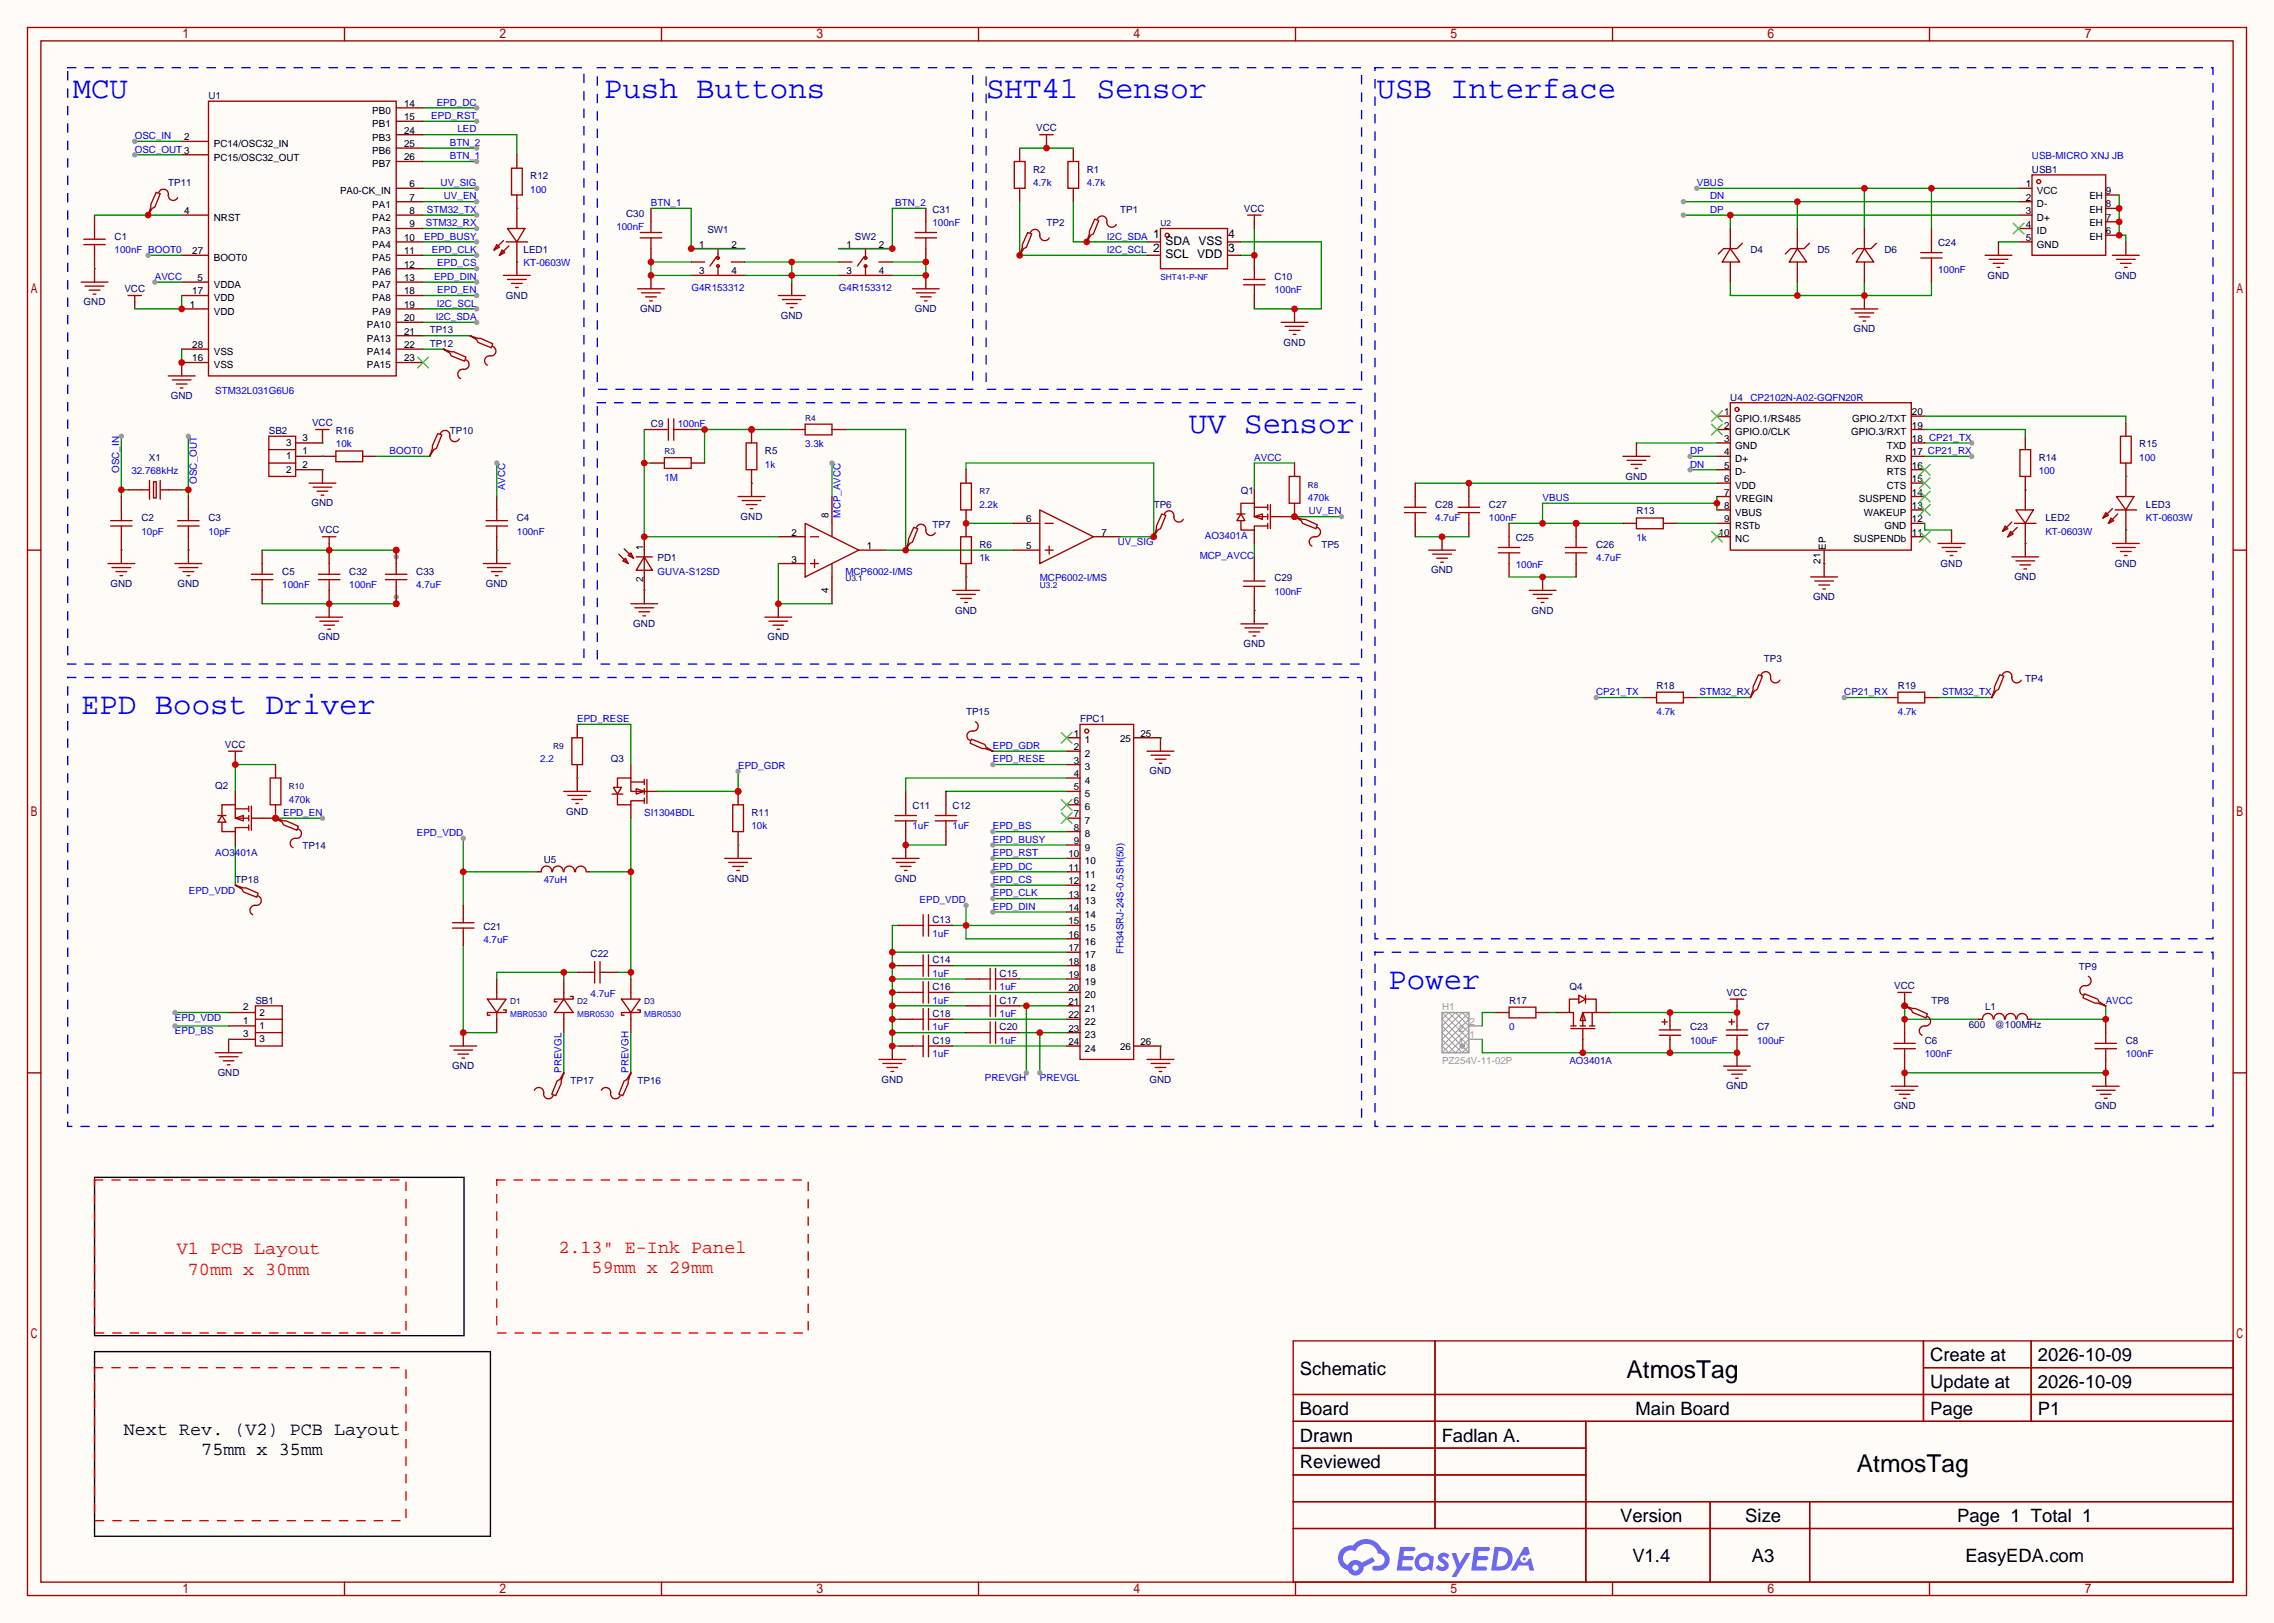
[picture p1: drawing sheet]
<svg xmlns="http://www.w3.org/2000/svg" width="431mm" height="308mm" viewBox="0 0 431 308" stroke-linecap="round" stroke-linejoin="round" font-family="sans-serif">
<defs><g id="words">
<g font-size="5.8" fill="#00f">
<text x="13.8" y="18.5">MCU</text>
<text x="114.4" y="18.5">Push Buttons</text>
<text x="186.8" y="18.5">SHT41 Sensor</text>
<text x="260.8" y="18.5">USB Interface</text>
<text x="225.2" y="82">UV Sensor</text>
<text x="15.4" y="135.4">EPD Boost Driver</text>
<text x="263" y="187.5">Power</text>
</g>
<g font-size="4.7">
<text x="308.1" y="261.1">AtmosTag</text>
<text x="351.8" y="278.9">AtmosTag</text>
</g>
<g font-size="3.5" fill="#f00">
<text x="33.5" y="237.7">V1 PCB Layout</text>
<text x="105.8" y="237.5">2.13&quot; E-Ink Panel</text>
<text x="35.6" y="241.6">70mm x 30mm</text>
<text x="112.1" y="241.3">59mm x 29mm</text>
</g>
<g font-size="3.5">
<text x="365.7" y="258">Create at</text>
<text x="386.1" y="258">2026-10-09</text>
<text x="246.3" y="260.5">Schematic</text>
<text x="365.7" y="263.1">Update at</text>
<text x="386.1" y="263.1">2026-10-09</text>
<text x="246.3" y="268.1">Board</text>
<text x="309.8" y="268.1">Main Board</text>
<text x="365.7" y="268.1">Page</text>
<text x="386.1" y="268.1">P1</text>
<text x="23.5" y="272">Next Rev. (V2) PCB Layout</text>
<text x="38.1" y="275.8">75mm x 35mm</text>
<text x="246.3" y="273.2">Drawn</text>
<text x="273.1" y="273.2">Fadlan A.</text>
<text x="246.3" y="278.3">Reviewed</text>
<text x="306.9" y="288.5">Version</text>
<text x="330.6" y="288.5">Size</text>
<text x="370.8" y="288.5">Page 1 Total 1</text>
<text x="309.2" y="296.1">V1.4</text>
<text x="331.9" y="296.1">A3</text>
<text x="372.3" y="296.1">EasyEDA.com</text>
</g>
<g font-size="2.3">
<text x="218.5" y="45.2">1</text>
<text x="218.5" y="47.7">2</text>
<text x="220.8" y="46.4">SDA</text>
<text x="227.1" y="46.4">VSS</text>
<text x="232.7" y="47.7">3</text>
<text x="232.7" y="45.2">4</text>
<text x="220.8" y="49">SCL</text>
<text x="226.8" y="49">VDD</text>
</g>
<g font-size="1.9" fill="#000080">
<text x="39.5" y="18.8">U1</text>
<text x="196.3" y="24.8">VCC</text>
<text x="31.9" y="35.3">TP11</text>
<text x="100.5" y="34">R12</text>
<text x="195.7" y="32.7">R2</text>
<text x="205.9" y="32.7">R1</text>
<text x="384.9" y="32.7">USB1</text>
<text x="118.6" y="41.1">C30</text>
<text x="176.7" y="40.3">C31</text>
<text x="212.2" y="40.3">TP1</text>
<text x="235.7" y="40.1">VCC</text>
<text x="21.7" y="45.4">C1</text>
<text x="99.2" y="48">LED1</text>
<text x="134" y="44.2">SW1</text>
<text x="161.9" y="45.4">SW2</text>
<text x="198.2" y="42.9">TP2</text>
<text x="331.6" y="48">D4</text>
<text x="344.3" y="48">D5</text>
<text x="357" y="48">D6</text>
<text x="367.2" y="46.7">C24</text>
<text x="241.4" y="53">C10</text>
<text x="376.5" y="52.8">GND</text>
<text x="400.6" y="52.8">GND</text>
<text x="15.8" y="57.9">GND</text>
<text x="23.6" y="55.3">VCC</text>
<text x="95.8" y="56.6">GND</text>
<text x="121.2" y="59.1">GND</text>
<text x="173.3" y="59.1">GND</text>
<text x="81.4" y="63.2">TP13</text>
<text x="81.4" y="65.7">TP12</text>
<text x="147.9" y="60.4">GND</text>
<text x="243.2" y="65.5">GND</text>
<text x="351.1" y="62.9">GND</text>
<text x="32.3" y="75.6">GND</text>
<text x="327.8" y="75.9">U4</text>
<text x="50.9" y="82.3">SB2</text>
<text x="59.1" y="80.7">VCC</text>
<text x="63.6" y="82.3">R16</text>
<text x="85.2" y="82.3">TP10</text>
<text x="123.3" y="81">C9</text>
<text x="28.2" y="87.3">X1</text>
<text x="144.9" y="86.1">R5</text>
<text x="386.2" y="87.3">R14</text>
<text x="405.3" y="84.8">R15</text>
<text x="59" y="96">GND</text>
<text x="235.1" y="93.7">Q1</text>
<text x="307.9" y="90.9">GND</text>
<text x="26.8" y="98.8">C2</text>
<text x="39.5" y="98.8">C3</text>
<text x="60.4" y="101">VCC</text>
<text x="97.9" y="98.8">C4</text>
<text x="140.3" y="98.5">GND</text>
<text x="176.7" y="100">TP7</text>
<text x="218.6" y="96.2">TP6</text>
<text x="271.9" y="96.2">C28</text>
<text x="282.1" y="96.2">C27</text>
<text x="310" y="97.5">R13</text>
<text x="387.5" y="98.8">LED2</text>
<text x="406.5" y="96.2">LED3</text>
<text x="124.6" y="106.4">PD1</text>
<text x="185.5" y="103.8">R6</text>
<text x="250.3" y="103.8">TP5</text>
<text x="287.1" y="102.6">C25</text>
<text x="302.4" y="103.8">C26</text>
<text x="367.6" y="107.4">GND</text>
<text x="400.6" y="107.4">GND</text>
<text x="20.9" y="111.2">GND</text>
<text x="33.6" y="111.2">GND</text>
<text x="53.5" y="108.9">C5</text>
<text x="66.2" y="108.9">C32</text>
<text x="78.9" y="108.9">C33</text>
<text x="92" y="111.2">GND</text>
<text x="241.4" y="110.2">C29</text>
<text x="271.1" y="108.7">GND</text>
<text x="343.5" y="113.7">GND</text>
<text x="381.6" y="109.9">GND</text>
<text x="120" y="118.8">GND</text>
<text x="180.9" y="116.3">GND</text>
<text x="290.2" y="116.3">GND</text>
<text x="60.3" y="121.4">GND</text>
<text x="145.4" y="121.4">GND</text>
<text x="235.5" y="122.6">GND</text>
<text x="334.1" y="125.4">TP3</text>
<text x="313.8" y="130.5">R18</text>
<text x="359.5" y="130.5">R19</text>
<text x="383.7" y="129.2">TP4</text>
<text x="183" y="135.6">TP15</text>
<text x="204.6" y="136.9">FPC1</text>
<text x="42.6" y="141.7">VCC</text>
<text x="40.8" y="149.6">Q2</text>
<text x="115.7" y="144.5">Q3</text>
<text x="217.8" y="146.8">GND</text>
<text x="107.3" y="154.4">GND</text>
<text x="142.4" y="154.6">R11</text>
<text x="172.8" y="153.4">C11</text>
<text x="180.5" y="153.4">C12</text>
<text x="57.3" y="161">TP14</text>
<text x="44.6" y="167.3">TP18</text>
<text x="103" y="163.5">U5</text>
<text x="137.8" y="167.1">GND</text>
<text x="169.5" y="167.1">GND</text>
<text x="91.6" y="176.2">C21</text>
<text x="176.7" y="175">C13</text>
<text x="111.9" y="181.3">C22</text>
<text x="176.7" y="182.6">C14</text>
<text x="189.4" y="185.1">C15</text>
<text x="393.8" y="183.9">TP9</text>
<text x="48.4" y="190.2">SB1</text>
<text x="176.7" y="187.7">C16</text>
<text x="189.4" y="190.2">C17</text>
<text x="285.9" y="190.2">R17</text>
<text x="297.3" y="187.7">Q4</text>
<text x="327.1" y="188.7">VCC</text>
<text x="358.8" y="187.4">VCC</text>
<text x="365.9" y="190.2">TP8</text>
<text x="376" y="191.5">L1</text>
<text x="176.7" y="197.8">C19</text>
<text x="176.7" y="192.7">C18</text>
<text x="189.4" y="195.3">C20</text>
<text x="320.2" y="195.3">C23</text>
<text x="332.9" y="195.3">C7</text>
<text x="364.6" y="197.8">C6</text>
<text x="373" y="194.8">600</text>
<text x="377.9" y="194.8">@100MHz</text>
<text x="402.7" y="197.8">C8</text>
<text x="41.2" y="203.9">GND</text>
<text x="85.7" y="202.6">GND</text>
<text x="108.1" y="205.4">TP17</text>
<text x="120.8" y="205.4">TP16</text>
<text x="167" y="205.2">GND</text>
<text x="217.8" y="205.2">GND</text>
<text x="327" y="206.5">GND</text>
<text x="358.7" y="210.3">GND</text>
<text x="396.8" y="210.3">GND</text>
</g>
<g font-size="1.9">
<text x="70.5" y="21.6">PB0</text>
<text x="76.5" y="20.2">14</text>
<text x="76.5" y="22.8">15</text>
<text x="34.9" y="26.6">2</text>
<text x="40.5" y="27.9">PC14/OSC32_IN</text>
<text x="70.5" y="24.1">PB1</text>
<text x="70.5" y="26.6">PB3</text>
<text x="70.5" y="29.2">PB6</text>
<text x="76.5" y="25.3">24</text>
<text x="76.5" y="27.8">25</text>
<text x="40.5" y="30.4">PC15/OSC32_OUT</text>
<text x="70.5" y="31.7">PB7</text>
<text x="76.5" y="30.4">26</text>
<text x="77.6" y="35.5">6</text>
<text x="383.8" y="35.5">1</text>
<text x="34.9" y="40.5">4</text>
<text x="40.5" y="41.9">NRST</text>
<text x="64.4" y="36.8">PA0-CK_IN</text>
<text x="70.5" y="39.3">PA1</text>
<text x="70.5" y="41.9">PA2</text>
<text x="77.6" y="38">7</text>
<text x="77.6" y="40.5">8</text>
<text x="383.8" y="38">2</text>
<text x="383.8" y="40.6">3</text>
<text x="385.9" y="36.8">VCC</text>
<text x="385.9" y="39.3">D-</text>
<text x="385.9" y="41.8">D+</text>
<text x="395.8" y="37.8">EH</text>
<text x="395.8" y="40.3">EH</text>
<text x="398.9" y="36.8">9</text>
<text x="398.9" y="39.3">8</text>
<text x="398.9" y="41.8">7</text>
<text x="70.5" y="44.4">PA3</text>
<text x="70.5" y="47">PA4</text>
<text x="76.5" y="45.6">10</text>
<text x="77.6" y="43.1">9</text>
<text x="132.4" y="46.9">1</text>
<text x="138.6" y="46.9">2</text>
<text x="160.4" y="46.9">1</text>
<text x="166.5" y="46.9">2</text>
<text x="383.8" y="43.1">4</text>
<text x="383.8" y="45.7">5</text>
<text x="385.9" y="44.4">ID</text>
<text x="385.9" y="46.9">GND</text>
<text x="395.8" y="42.9">EH</text>
<text x="395.8" y="45.4">EH</text>
<text x="398.9" y="44.4">6</text>
<text x="36.4" y="48.2">27</text>
<text x="37.4" y="53.2">5</text>
<text x="40.5" y="49.5">BOOT0</text>
<text x="70.5" y="49.5">PA5</text>
<text x="70.5" y="52">PA6</text>
<text x="76.5" y="48.2">11</text>
<text x="76.5" y="50.7">12</text>
<text x="76.5" y="53.2">13</text>
<text x="132.4" y="52">3</text>
<text x="138.6" y="52">4</text>
<text x="160.4" y="52">3</text>
<text x="166.5" y="52">4</text>
<text x="35.9" y="58.3">1</text>
<text x="36.4" y="55.8">17</text>
<text x="40.5" y="59.7">VDD</text>
<text x="40.5" y="57.1">VDD</text>
<text x="40.5" y="54.6">VDDA</text>
<text x="70.5" y="54.6">PA7</text>
<text x="70.5" y="57.1">PA8</text>
<text x="70.5" y="59.7">PA9</text>
<text x="76.5" y="55.8">18</text>
<text x="76.5" y="58.3">19</text>
<text x="36.4" y="65.9">28</text>
<text x="69.5" y="62.2">PA10</text>
<text x="69.5" y="64.7">PA13</text>
<text x="76.5" y="60.9">20</text>
<text x="76.5" y="63.4">21</text>
<text x="76.5" y="65.9">22</text>
<text x="36.4" y="68.5">16</text>
<text x="40.5" y="67.3">VSS</text>
<text x="40.5" y="69.8">VSS</text>
<text x="69.5" y="67.3">PA14</text>
<text x="69.5" y="69.8">PA15</text>
<text x="76.5" y="68.5">23</text>
<text x="57.3" y="83.5">3</text>
<text x="326.6" y="78.7">1</text>
<text x="326.6" y="81.2">2</text>
<text x="326.6" y="83.8">3</text>
<text x="328.7" y="79.9">GPIO.1/RS485</text>
<text x="328.7" y="82.5">GPIO.0/CLK</text>
<text x="350.7" y="82.5">GPIO.3/RXT</text>
<text x="350.9" y="79.9">GPIO.2/TXT</text>
<text x="362.2" y="83.8">18 CP21_TX</text>
<text x="362.2" y="81.2">19</text>
<text x="362.2" y="78.7">20</text>
<text x="54.2" y="87.1">1</text>
<text x="54.2" y="89.6">2</text>
<text x="54.2" y="84.5">3</text>
<text x="57.3" y="86.1">1</text>
<text x="57.3" y="88.6">2</text>
<text x="326.6" y="86.3">4</text>
<text x="326.6" y="88.8">5</text>
<text x="328.7" y="85">GND</text>
<text x="328.7" y="87.6">D+</text>
<text x="357.2" y="87.6">RXD</text>
<text x="357.4" y="85">TXD</text>
<text x="362.2" y="88.8">16</text>
<text x="362.2" y="86.3">17 CP21_RX</text>
<text x="326.6" y="91.4">6</text>
<text x="326.6" y="93.9">7</text>
<text x="328.7" y="90.1">D-</text>
<text x="328.7" y="92.6">VDD</text>
<text x="328.7" y="95.2">VREGIN</text>
<text x="352.1" y="95.2">SUSPEND</text>
<text x="357.4" y="92.6">CTS</text>
<text x="357.4" y="90.1">RTS</text>
<text x="362.2" y="93.9">14</text>
<text x="362.2" y="91.4">15</text>
<text x="150" y="101.5">2</text>
<text x="156.9" y="98.1" transform="rotate(-90 156.9 98.1)">8</text>
<text x="194.4" y="99">6</text>
<text x="208.7" y="101.5">7</text>
<text x="325.6" y="101.5">10</text>
<text x="326.6" y="96.5">8</text>
<text x="326.6" y="99">9</text>
<text x="328.7" y="97.7">VBUS</text>
<text x="328.7" y="100.3">RSTb</text>
<text x="353.1" y="97.7">WAKEUP</text>
<text x="357" y="100.3">GND</text>
<text x="362.2" y="101.5">11</text>
<text x="362.2" y="99">12</text>
<text x="362.2" y="96.5">13</text>
<text x="121.9" y="104.3" transform="rotate(-90 121.9 104.3)">1</text>
<text x="150" y="106.6">3</text>
<text x="164.2" y="104.1">1</text>
<text x="194.4" y="104.1">5</text>
<text x="328.7" y="102.8">NC</text>
<text x="344.9" y="106.8" transform="rotate(-90 344.9 106.8)">21</text>
<text x="345.9" y="104.2" transform="rotate(-90 345.9 104.2)">EP</text>
<text x="351.1" y="102.8">SUSPENDb</text>
<text x="121.9" y="110.4" transform="rotate(-90 121.9 110.4)">2</text>
<text x="156.9" y="112.4" transform="rotate(-90 156.9 112.4)">4</text>
<text x="203.4" y="139.6">1</text>
<text x="203.4" y="142.2">2</text>
<text x="205.5" y="140.9">1</text>
<text x="205.5" y="143.4">2</text>
<text x="212.2" y="140.7">25</text>
<text x="216" y="139.6">25</text>
<text x="203.4" y="144.7">3</text>
<text x="203.4" y="147.3">4</text>
<text x="203.4" y="149.8">5</text>
<text x="205.5" y="146">3</text>
<text x="205.5" y="148.5">4</text>
<text x="203.4" y="152.3">6</text>
<text x="203.4" y="154.9">7</text>
<text x="205.5" y="151.1">5</text>
<text x="205.5" y="153.6">6</text>
<text x="203.4" y="157.4">8</text>
<text x="203.4" y="160">9</text>
<text x="205.5" y="156.1">7</text>
<text x="205.5" y="158.7">8</text>
<text x="205.5" y="161.2">9</text>
<text x="202.4" y="162.5">10</text>
<text x="202.4" y="165">11</text>
<text x="202.4" y="167.6">12</text>
<text x="205.5" y="163.8">10</text>
<text x="205.5" y="166.3">11</text>
<text x="202.4" y="170.1">13</text>
<text x="202.4" y="172.7">14</text>
<text x="205.5" y="168.8">12</text>
<text x="205.5" y="171.4">13</text>
<text x="205.5" y="173.9">14</text>
<text x="202.4" y="175.2">15</text>
<text x="202.4" y="177.7">16</text>
<text x="205.5" y="176.5">15</text>
<text x="205.5" y="179">16</text>
<text x="202.4" y="180.3">17</text>
<text x="202.4" y="182.8">18</text>
<text x="202.4" y="185.4">19</text>
<text x="205.5" y="181.5">17</text>
<text x="205.5" y="184.1">18</text>
<text x="46.1" y="191.5">2</text>
<text x="202.4" y="187.9">20</text>
<text x="202.4" y="190.4">21</text>
<text x="205.5" y="186.6">19</text>
<text x="205.5" y="189.2">20</text>
<text x="205.5" y="191.7">21</text>
<text x="46.1" y="194">1</text>
<text x="46.1" y="196.6">3</text>
<text x="49.1" y="195">1</text>
<text x="49.1" y="192.5">2</text>
<text x="49.1" y="197.6">3</text>
<text x="202.4" y="193">22</text>
<text x="202.4" y="195.5">23</text>
<text x="205.5" y="194.2">22</text>
<text x="205.5" y="196.8">23</text>
<text x="202.4" y="198.1">24</text>
<text x="205.5" y="199.3">24</text>
<text x="212.2" y="199.1">26</text>
<text x="216" y="198.1">26</text>
</g>
<g font-size="1.9" fill="#00f">
<text x="81.7" y="22.6">EPD_RST</text>
<text x="82.7" y="20">EPD_DC</text>
<text x="25.5" y="26.4">OSC_IN</text>
<text x="25.5" y="28.9">OSC_OUT 3</text>
<text x="85.2" y="27.6">BTN_2</text>
<text x="86.7" y="25.1">LED</text>
<text x="83.5" y="35.3">UV_SIG</text>
<text x="85.2" y="30.2">BTN_1</text>
<text x="195.7" y="35.3">4.7k</text>
<text x="205.9" y="35.3">4.7k</text>
<text x="321.4" y="35.3">VBUS</text>
<text x="384.9" y="30.2">USB-MICRO XNJ JB</text>
<text x="80.9" y="40.3">STM32_TX</text>
<text x="84.1" y="37.8">UV_EN</text>
<text x="100.5" y="36.5">100</text>
<text x="123.3" y="39.1">BTN_1</text>
<text x="169.6" y="39.1">BTN_2</text>
<text x="324" y="40.3">DP</text>
<text x="324" y="37.8">DN</text>
<text x="21.7" y="48">100nF BOOT0</text>
<text x="80.4" y="45.4">EPD_BUSY</text>
<text x="80.7" y="42.9">STM32_RX</text>
<text x="81.8" y="48">EPD_CLK</text>
<text x="116.8" y="43.6">100nF</text>
<text x="176.7" y="42.9">100nF</text>
<text x="209.7" y="45.4">I2C_SDA</text>
<text x="209.7" y="48">I2C_SCL</text>
<text x="29.3" y="53">AVCC</text>
<text x="82.2" y="53">EPD_DIN</text>
<text x="82.8" y="50.5">EPD_CS</text>
<text x="99.2" y="50.5">KT-0603W</text>
<text x="367.2" y="51.8">100nF</text>
<text x="82.7" y="58.1">I2C_SCL</text>
<text x="82.8" y="55.6">EPD_EN</text>
<text x="131" y="55.1">G4R153312</text>
<text x="158.9" y="55.1">G4R153312</text>
<text x="241.4" y="55.6">100nF</text>
<text x="82.5" y="60.7">I2C_SDA</text>
<text x="40.8" y="74.6">STM32L031G6U6</text>
<text x="331.6" y="75.9">CP2102N-A02-GQFN20R</text>
<text x="128.4" y="81">100nF</text>
<text x="22.6" y="89.6" transform="rotate(-90 22.6 89.6)">OSC_IN</text>
<text x="24.9" y="89.9">32.768kHz</text>
<text x="63.6" y="84.8">10k</text>
<text x="73.8" y="86.1">BOOT0</text>
<text x="144.9" y="88.6">1k</text>
<text x="152.5" y="84.8">3.3k</text>
<text x="237.6" y="87.3">AVCC</text>
<text x="320.2" y="86.1">DP</text>
<text x="320.2" y="88.6">DN</text>
<text x="386.2" y="89.9">100</text>
<text x="405.3" y="87.3">100</text>
<text x="37.3" y="91.7" transform="rotate(-90 37.3 91.7)">OSC_OUT</text>
<text x="95.7" y="92.9" transform="rotate(-90 95.7 92.9)">AVCC</text>
<text x="125.9" y="91.1">1M</text>
<text x="247.8" y="95">470k</text>
<text x="292.2" y="95">VBUS</text>
<text x="26.8" y="101.3">10pF</text>
<text x="39.5" y="101.3">10pF</text>
<text x="97.9" y="101.3">100nF</text>
<text x="159.2" y="98.1" transform="rotate(-90 159.2 98.1)">MCP_AVCC</text>
<text x="185.5" y="96.2">2.2k</text>
<text x="247.9" y="97.5">UV_EN</text>
<text x="271.9" y="98.8">4.7uF</text>
<text x="282.1" y="98.8">100nF</text>
<text x="387.5" y="101.3">KT-0603W</text>
<text x="406.5" y="98.8">KT-0603W</text>
<text x="185.5" y="106.4">1k</text>
<text x="211.7" y="103.3">UV_SIG</text>
<text x="227.3" y="105.9">MCP_AVCC</text>
<text x="228.3" y="102.1">AO3401A</text>
<text x="287.1" y="107.7">100nF</text>
<text x="302.4" y="106.4">4.7uF</text>
<text x="310" y="102.6">1k</text>
<text x="53.5" y="111.5">100nF</text>
<text x="66.2" y="111.5">100nF</text>
<text x="78.9" y="111.5">4.7uF</text>
<text x="124.6" y="108.9">GUVA-S12SD</text>
<text x="160.1" y="108.9">MCP6002-I/MS</text>
<text x="197" y="110.2">MCP6002-I/MS</text>
<text x="241.4" y="112.7">100nF</text>
<text x="302.4" y="131.8">CP21_TX</text>
<text x="322" y="131.8">STM32_RX</text>
<text x="349.4" y="131.8">CP21_RX</text>
<text x="367.9" y="131.8">STM32_TX</text>
<text x="109.3" y="136.9">EPD_RESE</text>
<text x="313.8" y="135.6">4.7k</text>
<text x="359.5" y="135.6">4.7k</text>
<text x="188.1" y="141.9">EPD_GDR</text>
<text x="102.4" y="144.5">2.2</text>
<text x="139.8" y="145.8">EPD_GDR</text>
<text x="188.1" y="144.5">EPD_RESE</text>
<text x="53.6" y="154.6">EPD_EN</text>
<text x="54.7" y="152.1">470k</text>
<text x="122" y="154.6">SI1304BDL</text>
<text x="79" y="158.5">EPD_VDD</text>
<text x="142.4" y="157.2">10k</text>
<text x="172.8" y="157.2">1uF</text>
<text x="180.5" y="157.2">1uF</text>
<text x="188.1" y="157.2">EPD_BS</text>
<text x="188.1" y="159.7">EPD_BUSY</text>
<text x="40.8" y="162.3">AO3401A</text>
<text x="103" y="167.3">47uH</text>
<text x="188.1" y="162.3">EPD_RST</text>
<text x="188.1" y="164.8">EPD_DC</text>
<text x="188.1" y="167.3">EPD_CS</text>
<text x="35.8" y="169.4">EPD_VDD</text>
<text x="174.2" y="171.2">EPD_VDD</text>
<text x="188.1" y="169.9">EPD_CLK</text>
<text x="188.1" y="172.4">EPD_DIN</text>
<text x="91.6" y="178.8">4.7uF</text>
<text x="176.7" y="177.5">1uF</text>
<text x="176.7" y="185.1">1uF</text>
<text x="212.8" y="180.9" transform="rotate(-90 212.8 180.9)">FH34SRJ-24S-0.5SH(50)</text>
<text x="111.9" y="188.9">4.7uF</text>
<text x="176.7" y="190.2">1uF</text>
<text x="189.4" y="187.7">1uF</text>
<text x="398.9" y="190.2">AVCC</text>
<text x="33.1" y="196">EPD_BS</text>
<text x="33.1" y="193.5">EPD_VDD</text>
<text x="176.7" y="195.3">1uF</text>
<text x="189.4" y="197.8">1uF</text>
<text x="189.4" y="192.7">1uF</text>
<text x="285.9" y="195.3">0</text>
<text x="320.2" y="197.8">100uF</text>
<text x="332.9" y="197.8">100uF</text>
<text x="106.4" y="203.3" transform="rotate(-90 106.4 203.3)">PREVGL</text>
<text x="119.1" y="203.3" transform="rotate(-90 119.1 203.3)">PREVGH</text>
<text x="176.7" y="200.4">1uF</text>
<text x="297.3" y="201.6">AO3401A</text>
<text x="364.6" y="200.4">100nF</text>
<text x="402.7" y="200.4">100nF</text>
<text x="186.6" y="204.9">PREVGH</text>
<text x="197" y="204.9">PREVGL</text>
</g>
<g font-size="1.9" fill="#999">
<text x="273.2" y="191.5">H1</text>
<text x="276.3" y="195.5">2</text>
<text x="278.4" y="196.8">1</text>
<text x="278.4" y="194.2">2</text>
<text x="273.2" y="201.6">PZ254V-11-02P</text>
<text x="276.3" y="198.1">1</text>
</g>
<g font-size="1.6" fill="#000080">
<text x="219.8" y="42.9">U2</text>
<text x="152.5" y="79.7">R4</text>
<text x="125.9" y="86.1">R3</text>
<text x="185.5" y="93.7">R7</text>
<text x="247.8" y="92.4">R8</text>
<text x="160.1" y="110.2">U3.1</text>
<text x="197" y="111.5">U3.2</text>
<text x="104.8" y="141.9">R9</text>
<text x="54.7" y="149.6">R10</text>
<text x="96.6" y="190.2">D1</text>
<text x="109.3" y="190.2">D2</text>
<text x="122" y="190.2">D3</text>
</g>
<g font-size="1.6" fill="#00f">
<text x="219.8" y="53">SHT41-P-NF</text>
<text x="96.6" y="192.7">MBR0530</text>
<text x="109.3" y="192.7">MBR0530</text>
<text x="122" y="192.7">MBR0530</text>
</g>
</g></defs>
<path d="M0 0h430.8v307.6h-430.8z" fill="#fffcf7"/>
<g fill="none" stroke="#a10000" stroke-width=".25">
<path d="M5.2 5.2h420.4v297.2h-420.4zM7.7 7.7h415.3v292.1h-415.3zM65.3 5.2v2.5M125.3 5.2v2.5M185.4 5.2v2.5M245.4 5.2v2.5M305.5 5.2v2.5M365.5 5.2v2.5M5.2 104.3h2.5M423 104.3h2.6M5.2 203.3h2.5M423 203.3h2.6"/>
<path d="M245 254.1h178v45.7h-178zM271.8 254.1v35.6M364.4 254.1v15.3M364.4 259.2h58.6M384.8 254.1v15.3M245 264.3h178M245 269.4h178M245 274.4h55.4M245 279.5h55.4M300.4 269.4v30.4M65.3 299.8v2.6M125.3 299.8v2.6"/>
<path d="M185.4 299.8v2.6M245 284.6h178M245 289.7h178M245.4 299.8v2.6M305.5 299.8v2.6M324 284.6v15.2M342.8 284.6v15.2M365.5 299.8v2.6"/>
</g>
<g fill="#5487ff">
<path d="M272.7 294.5a1.3 1.3 0 0 1 1.9 .3l-.4 .6a.54 .54 0 0 0-1-.2l.2 .2a1.58 1.58 0 0 1 1 1.6 1.43 1.43 0 0 1-2.4 .1l.5-.6a.64 .64 0 0 0 .5 .5 .64 .64 0 0 0 .6-.3l-.1-.2a1.6 1.6 0 0 1-1.1-1.6z"/>
<path d="M275 294.3h.8l.7 2 1.2-2h.9l-2.7 4.6h-.9l1-1.7z"/>
<path d="M265.2 293.2h1.7a1.31 1.31 0 0 1 1.2 .2 .4 .4 0 0 1-.4 .6h-1.7l-.1 .9h1.6a.4 .4 0 0 1 .3 .4 .4 .4 0 0 1-.4 .4h-1.7l-.1 1.2h.8a1.23 1.23 0 0 1 1.2 .2 .39 .39 0 0 1-.4 .6h-2.6z"/>
<path d="M279.3 293.2h1.7a1.32 1.32 0 0 1 1.2 .2 .39 .39 0 0 1-.3 .6h-1.8l-.1 .9h1.6a.4 .4 0 0 1 .4 .4 .4 .4 0 0 1-.5 .4h-1.6l-.2 1.2h.8a1.23 1.23 0 0 1 1.2 .2 .39 .39 0 0 1-.4 .6h-2.6z"/>
<path d="M288.7 293.2h.8l.3 1.3-.6 .4a.75 .75 0 0 0-1.1 .3 .75 .75 0 0 0 .4 1 .75 .75 0 0 0 1-.7l.5-.2 .6 2.4h-.8l-.3-1h-1.8l-.5 1h-1z"/>
<path d="M283.1 293.2l-.6 4.5h1.4a2.27 2.27 0 0 0 2.7-2.3 2.27 2.27 0 0 0-2.7-2.2zM283.9 294a1.5 1.5 0 0 1 1.8 1.5 1.5 1.5 0 0 1-1.9 1.4h-.3z"/>
<path d="M268.5 294.8a1.6 1.6 0 0 0-.3 2.2 1.6 1.6 0 0 0 2.2 .5l.1-.2 .8 .4 .3-2.5-.1-.3h-.5a1.58 1.58 0 0 0-2.5-.1zM269.1 295.3a.99 .99 0 0 1 1.6 .3 .99 .99 0 0 1-.8 1.4 .94 .94 0 0 1-1-.5 .94 .94 0 0 1 .2-1.2z"/>
<path d="M254.2 293.6a2.37 2.37 0 0 0 1.1 4 1.54 1.54 0 0 0 1.8 1 1.54 1.54 0 0 0 1.2-1.6l2.2-1.1-.5-.8-2.1 1.1a1.57 1.57 0 0 0-2.6 .4 1.5 1.5 0 0 1-.7-2.1 1.5 1.5 0 0 1 2.2-.5 2.23 2.23 0 0 1 2.3-1.4 2.23 2.23 0 0 1 1.9 1.8 1.16 1.16 0 0 1 1.3 1.1 1.16 1.16 0 0 1-1.1 1.2h-.7a.47 .47 0 0 0-.6 .4 .47 .47 0 0 0 .5 .6 2.19 2.19 0 0 0 2.4-.8 2.19 2.19 0 0 0 0-2.5l-1-.8a3.2 3.2 0 0 0-5.5-.7l-1.1 .1zM256.2 297.1a.6 .6 0 0 1 1.2 0 .6 .6 0 0 1-1.2 0z"/>
<circle cx="288.7" cy="295.4" r=".28"/>
</g>
<g fill="none" stroke="#a10000" stroke-width=".25">
<path d="M39.5 19.2h35.6v52h-35.6zM15.4 53.5h5M15.9 45.3h4M15.9 46.4h4M16.1 54.2h3.6M16.9 55h2M17.7 55.8h.5M17.9 43.3v2M17.9 46.4v2M24.3 56h2.5M25.5 56v1.3M120.8 54.7h5.1"/>
<path d="M121.3 44.1h4M121.3 45.1h4M121.5 55.5h3.6M122.3 56.3h2M123.1 57h.5M123.3 42v2.1M123.3 45.1v2M147.4 56h5.1M148.2 56.8h3.6M149 57.5h2M149.7 58.3h.5M172.8 54.7h5.1"/>
<path d="M173.4 44.1h4M173.4 45.1h4M173.6 55.5h3.6M174.4 56.3h2M175.1 57h.5M175.4 42v2.1M175.4 45.1v2M235.6 54h4M235.6 53h4M237.6 50.9v2.1M237.6 54v2M363.9 47.9h4"/>
<path d="M363.9 48.9h4M365.9 45.8v2.1M365.9 48.9v2M31.9 71.2h5.1M32.6 72h3.6M33.4 72.8h2M34.2 73.5h.5M126.6 79.4v4M127.6 79.4v4M26.8 92.8h1.5M28.3 91.1v3.5M29.1 91.3h.5v3.1h-.5z"/>
<path d="M30.4 92.8h1.5M30.4 91.1v3.5M58.5 91.6h5.1M59.3 92.3h3.6M59.8 81.4h2.6M60.1 93.1h2M60.8 93.9h.5M61.1 81.4v1.3M92.1 98.7h4M92.1 99.7h4M94.1 96.6v2.1M94.1 99.7v2"/>
<path d="M124.6 81.4h2M127.6 81.4h2.1M276.2 97.2h4.1M276.2 96.1h4.1M278.3 94.1v2M278.3 97.2v2M47.6 108.8h4.1M47.6 109.9h4.1M49.7 106.8v2M49.7 109.9v2M59.8 117h5.1M60.3 108.8h4.1"/>
<path d="M60.3 109.9h4.1M60.6 117.7h3.5M61.1 101.7h2.5M61.3 118.5h2.1M62.1 119.3h.5M62.4 101.7v1.3M62.4 106.8v2M62.4 109.9v2M91.6 106.8h5M92.3 107.6h3.6M93.1 108.3h2M93.9 109.1h.5"/>
<path d="M235.6 111.1h4M235.6 110.1h4M237.6 108.1v2M237.6 111.1v2.1M283.8 103.8h4.1M283.8 104.8h4.1M285.9 101.7v2.1M285.9 104.8v2M43.3 142.4h2.5M44.6 142.4v1.2M358.8 197.7h4M358.8 198.8h4"/>
<path d="M359.5 188.1h2.6M360.8 188.1v1.3M360.8 195.7v2M360.8 198.8v2M396.9 197.7h4M396.9 198.8h4M398.9 195.7v2M398.9 198.8v2M358.3 205.9h5M359 206.6h3.6M359.8 207.4h2M360.6 208.2h.5"/>
<path d="M396.4 205.9h5M397.1 206.6h3.6M397.9 207.4h2M398.7 208.2h.5"/>
</g>
<g fill="none" stroke="#870000" stroke-width=".25">
<path d="M34.4 26.8h5.1M34.4 29.3h5.1M75.1 35.7h5M75.1 38.2h5M75.1 20.4h5M75.1 23h5M75.1 25.5h5M75.1 28.1h5M75.1 30.6h5M123.3 39.5v2.5M175.4 39.5v2.5M17.9 40.8v2.5"/>
<path d="M17.9 48.4v5.1M25.5 57.3v1.2M34.4 40.8h5.1M34.4 48.4h5.1M34.4 53.5h5.1M34.4 56h5.1M34.4 58.5h5.1M75.1 40.8h5M75.1 43.3h5M75.1 45.8h5M75.1 48.4h5M75.1 50.9h5"/>
<path d="M75.1 53.5h5M75.1 56h5M75.1 58.5h5M123.3 47.1v2.6M123.3 52.2v2.5M150 53.5v2.5M175.4 47.1v2.6M175.4 52.2v2.5M237.6 48.4v2.5M237.6 56v2.5M365.9 43.3v2.5M365.9 50.9v2.6"/>
<path d="M34.4 66.2h5.1M39.5 68.7h-5.1v2.5M75.1 61.1h5M75.1 63.6h5M75.1 66.2h5M75.1 68.7h5M24.3 92.8h2.5M31.9 92.8h2.5M61.1 82.7v1.2M61.1 89v2.6M94.1 94.1v2.5M122 81.4h2.6"/>
<path d="M129.7 81.4h2.5M278.3 91.6v2.5M278.3 99.2v2.5M285.9 99.2v2.5M49.7 104.3v2.5M49.7 111.9v2.5M62.4 103v3.8M62.4 111.9v5.1M94.1 101.7v5.1M237.6 105.5v2.6M237.6 113.2v2.5M285.9 106.8v2.5"/>
<path d="M44.6 143.6v1.3M360.8 189.4v1.2M360.8 193.2v2.5M398.9 193.2v2.5M360.8 200.8v5.1M398.9 200.8v5.1"/>
</g>
<path d="M79.1 67.7l2.1 2M81.2 67.7l-2.1 2" fill="none" stroke="#3c3" stroke-width=".25"/>
<path d="M25.5 26.8h8.9M17.9 40.8h16.5" fill="none" stroke="#008700" stroke-width=".25"/>
<circle cx="25.5" cy="26.8" r=".51" fill="#999"/>
<path d="M25.5 29.3h8.9" fill="none" stroke="#008700" stroke-width=".25"/>
<circle cx="25.5" cy="29.3" r=".51" fill="#999"/>
<path d="M23 92.8h1.3M23 82.7v11.4" fill="none" stroke="#008700" stroke-width=".25"/>
<circle cx="23" cy="92.8" r=".63" fill="#c00"/>
<circle cx="23" cy="82.7" r=".51" fill="#999"/>
<path d="M34.4 92.8h1.3M35.7 82.7v11.4" fill="none" stroke="#008700" stroke-width=".25"/>
<circle cx="35.7" cy="92.8" r=".63" fill="#c00"/>
<circle cx="35.7" cy="82.7" r=".51" fill="#999"/>
<path d="M97.9 49.7v2.5M23 104.3v2.5M35.7 104.3v2.5M383.7 103v2.5M402.7 100.5v2.5" fill="none" stroke="#870000" stroke-width=".25"/>
<g fill="none" stroke="#a10000" stroke-width=".25">
<path d="M95.4 52.2h5.1M96.1 53h3.6M96.9 53.7h2M97.7 54.5h.5M20.4 106.8h5.1M21.2 107.6h3.6M22 108.3h2M22.7 109.1h.5M33.1 106.8h5.1M33.9 107.6h3.6M34.7 108.3h2M35.4 109.1h.5"/>
<path d="M381.1 105.5h5.1M381.9 106.3h3.5M382.7 107.1h2M383.4 107.8h.5M400.2 103h5.1M400.9 103.8h3.6M401.7 104.5h2M402.5 105.3h.5"/>
</g>
<path d="M360.8 190.6v2.6h14" fill="none" stroke="#008700" stroke-width=".25"/>
<g fill="#c00">
<circle cx="360.8" cy="193.2" r=".63"/>
<circle cx="360.8" cy="190.6" r=".63"/>
</g>
<path d="M34.4 56v2.5h-8.9" fill="none" stroke="#008700" stroke-width=".25"/>
<circle cx="34.4" cy="58.5" r=".63" fill="#c00"/>
<path d="M29.3 53.5h5.1" fill="none" stroke="#008700" stroke-width=".25"/>
<circle cx="29.3" cy="53.5" r=".51" fill="#999"/>
<path d="M34.4 66.2v2.5" fill="none" stroke="#008700" stroke-width=".25"/>
<circle cx="34.4" cy="68.7" r=".63" fill="#c00"/>
<g fill="none" stroke="#a10000" stroke-width=".25">
<path d="M219.8 43.3h12.7v7.6h-12.7zM152.5 99.2l10.2 5.1-10.2 5zM157.6 99.2v2.5M197 96.6l10.1 5.1-10.1 5.1zM198 99.2h1.5M117.2 105l1.8 1.8M118 106.3l.5-.5 .5 1zM118.2 104l1.8 1.8M119 105.3l.5-.5 .5 1zM120.5 105.5h3.1M122 105.5l1.6 2.6h-3.1zM122 104.3v5"/>
<path d="M153.5 106.8h1.6M153.5 101.7h1.6M154.3 106v1.6M157.6 106.8v2.5M198 104.3h1.5M198.8 103.5v1.5M204.6 137.3h10.2v63.5h-10.2zM327.8 189.4h2.5M329.1 189.4v1.2M375.6 193.2a1.01 1.01 0 0 1 1-1.1 1.01 1.01 0 0 1 1 1.1M377.7 193.2a1.01 1.01 0 0 1 1-1.1 1.01 1.01 0 0 1 1 1.1M379.9 193.2a1.01 1.01 0 0 1 1-1.1 1.01 1.01 0 0 1 1 1.1"/>
<path d="M382.1 193.2a1.01 1.01 0 0 1 1-1.1 1.01 1.01 0 0 1 1 1.1M326.5 202.1h5.1M327.3 202.8h3.5M328 203.6h2.1M328.8 204.3h.5"/>
<circle cx="221.1" cy="44.6" r=".38"/>
<circle cx="205.9" cy="138.6" r=".38"/>
</g>
<g fill="none" stroke="#870000" stroke-width=".25">
<path d="M217.3 45.8h2.5M217.3 48.4h2.5M232.5 45.8h2.6M232.5 48.4h2.6M157.6 94.1v5.1M191.9 99.2h5.1M122 101.7v2.6M122 109.3v2.6M147.4 101.7h5.1M147.4 106.8h5.1M157.6 109.3v5.1M162.7 104.3h5.1"/>
<path d="M191.9 104.3h5.1M207.1 101.7h5.1M202.1 139.8h2.5M214.8 139.8h5M202.1 142.4h2.5M202.1 144.9h2.5M202.1 147.4h2.5M202.1 150h2.5M202.1 152.5h2.5M202.1 155.1h2.5M202.1 157.6h2.5M202.1 160.1h2.5"/>
<path d="M202.1 162.7h2.5M202.1 165.2h2.5M202.1 167.8h2.5M202.1 170.3h2.5M202.1 172.8h2.5M202.1 175.4h2.5M202.1 177.9h2.5M202.1 180.5h2.5M202.1 183h2.5M202.1 185.5h2.5M202.1 188.1h2.5M202.1 190.6h2.5"/>
<path d="M202.1 193.2h2.5M202.1 195.7h2.5M202.1 198.2h2.5M214.8 198.2h5M329.1 190.6v1.3M329.1 199.5v2.6M374.8 193.2h.7M384.2 193.2h.7"/>
</g>
<path d="M201 138.8l2.1 2M203.1 138.8l-2.1 2M201 151.5l2.1 2M201 154.1l2.1 2M203.1 151.5l-2.1 2M203.1 154.1l-2.1 2" fill="none" stroke="#3c3" stroke-width=".25"/>
<path d="M273.2 193.2l5.1 5-1.3 1.3-3.8-3.8 3.8-3.8 1.3 1.3-5.1 5 1.2 1.3 3.9-3.8-3.9-3.8zM273.2 199.5l5.1-5.1-2.6-2.5-2.5 2.5 5.1 5.1M273.2 191.9l5.1 5.1-2.6 2.5-2.5-2.5 5.1-5.1M277.2 197.9l.1 .2M277.3 198.4l-.1 .2" fill="none" stroke="#999" stroke-width=".19"/>
<g fill="none" stroke="#999" stroke-width=".25">
<path d="M273.2 191.9h5.1v7.6h-5.1zM278.3 197h2.5M278.3 194.4h2.5"/>
<circle cx="277" cy="198.2" r=".38"/>
</g>
<path d="M280.8 197v2.5h48.3M304.9 191.9h24.2M398.9 190.6v2.6h-14" fill="none" stroke="#008700" stroke-width=".25"/>
<circle cx="398.9" cy="193.2" r=".63" fill="#c00"/>
<path d="M80.1 58.5h10.2" fill="none" stroke="#008700" stroke-width=".25"/>
<circle cx="90.3" cy="58.5" r=".51" fill="#999"/>
<path d="M80.1 61.1h10.2" fill="none" stroke="#008700" stroke-width=".25"/>
<circle cx="90.3" cy="61.1" r=".51" fill="#999"/>
<path d="M193.2 38.2v10.2h24.1M203.3 38.2v7.6h14M237.6 43.3v5.1h-2.5" fill="none" stroke="#008700" stroke-width=".25"/>
<path d="M193.2 28.1v2.5M193.2 35.7v2.5M203.3 28.1v2.5M203.3 35.7v2.5M311.3 132.2h2.5M318.9 132.2h2.5M357 132.2h2.5M364.6 132.2h2.6" fill="none" stroke="#870000" stroke-width=".25"/>
<path d="M192.2 30.6h2v5.1h-2zM202.3 30.6h2v5.1h-2zM313.8 131.2h5.1v2h-5.1zM359.5 131.2h5.1v2h-5.1z" fill="none" stroke="#a10000" stroke-width=".25"/>
<circle cx="237.6" cy="48.4" r=".63" fill="#c00"/>
<path d="M193.2 28.1h10.1" fill="none" stroke="#008700" stroke-width=".25"/>
<path d="M360.8 190.6h.3M398.7 190.6h.2" fill="none" stroke="#870000" stroke-width=".25"/>
<path d="M394.8 188.3l2.6 1.1 .2 .5 1.3 .7-1.5-.5h-.5l-2.3-1zM395.6 185a.98 .98 0 0 1 .4 1.3 .98 .98 0 0 1-1.2 .5 .93 .93 0 0 0-.8 .8 .93 .93 0 0 0 .6 1" fill="none" stroke="#a10000" stroke-width=".25"/>
<circle cx="360.8" cy="190.6" r=".63" fill="#c00"/>
<path d="M360.8 190.6l1.5 .5h.5l2.3 1.1-.2 .7-2.6-1-.2-.5zM365.1 192.7a.93 .93 0 0 1 .6 1.1 .93 .93 0 0 1-1.1 .6 .94 .94 0 0 0-1 .7 .94 .94 0 0 0 .5 1.1" fill="none" stroke="#a10000" stroke-width=".25"/>
<path d="M12.8 12.8h97.8v113.1h-97.8zM113.2 12.8h71.1v61h-71.1zM186.8 12.8h71.1v61h-71.1zM260.5 12.8h158.7v165.1h-158.7zM113.2 76.3h144.7v49.6h-144.7zM12.8 128.4h245.1v85.1h-245.1zM260.5 180.5h158.7v33h-158.7z" fill="none" stroke="#00c" stroke-width=".25" stroke-dasharray="1.5 1.8"/>
<path d="M157.6 87.8v6.3M147.4 106.8v7.6h10.2" fill="none" stroke="#008700" stroke-width=".25"/>
<circle cx="157.6" cy="87.8" r=".51" fill="#999"/>
<path d="M132.2 81.4h17.8M133.5 81.4v6.4" fill="none" stroke="#008700" stroke-width=".25"/>
<g fill="#c00">
<circle cx="133.5" cy="81.4" r=".63"/>
<circle cx="142.4" cy="81.4" r=".63"/>
</g>
<path d="M122 81.4v20.3h25.4M122 87.8h1.3" fill="none" stroke="#008700" stroke-width=".25"/>
<g fill="#c00">
<circle cx="122" cy="101.7" r=".63"/>
<circle cx="122" cy="87.8" r=".63"/>
</g>
<path d="M160.1 81.4h11.5v22.9M183 99.2h8.9M183 89v-1.2h35.6v13.9h-6.4M167.8 104.3h24.1M237.6 103v2.5M52.2 144.9h-7.6v5.1M44.6 160.1v7.7" fill="none" stroke="#008700" stroke-width=".25"/>
<circle cx="44.6" cy="144.9" r=".63" fill="#c00"/>
<path d="M80.1 38.2h10.2M245.2 87.8h-7.6v5" fill="none" stroke="#008700" stroke-width=".25"/>
<circle cx="90.3" cy="38.2" r=".51" fill="#999"/>
<path d="M245.2 97.9h8.9" fill="none" stroke="#008700" stroke-width=".25"/>
<circle cx="245.2" cy="97.9" r=".63" fill="#c00"/>
<circle cx="254.1" cy="97.9" r=".51" fill="#999"/>
<path d="M52.2 155.1h8.9" fill="none" stroke="#008700" stroke-width=".25"/>
<circle cx="52.2" cy="155.1" r=".63" fill="#c00"/>
<circle cx="61.1" cy="155.1" r=".51" fill="#999"/>
<path d="M80.1 35.7h10.2" fill="none" stroke="#008700" stroke-width=".25"/>
<circle cx="90.3" cy="35.7" r=".51" fill="#999"/>
<path d="M218.6 101.5v.2" fill="none" stroke="#870000" stroke-width=".25"/>
<circle cx="218.6" cy="101.7" r=".63" fill="#c00"/>
<path d="M220.1 97.4l.8 .3-1.1 2.5-.5 .3-.7 1.2 .5-1.5v-.5zM220.6 97.4a.93 .93 0 0 1 1.1-.6 .93 .93 0 0 1 .7 1.1 .94 .94 0 0 0 .7 1 .94 .94 0 0 0 1.1-.5" fill="none" stroke="#a10000" stroke-width=".25"/>
<path d="M171.6 104v.3" fill="none" stroke="#870000" stroke-width=".25"/>
<circle cx="171.6" cy="104.3" r=".63" fill="#c00"/>
<path d="M83.9 66.2l1.6 .5h.5l2.3 1-.3 .8-2.5-1.1-.3-.5zM88.3 68.2a.93 .93 0 0 1 .5 1.1 .93 .93 0 0 1-1 .7 .94 .94 0 0 0-1 .7 .94 .94 0 0 0 .4 1.1M89 63.6l1.6 .5h.5l2.2 1.1-.2 .7-2.5-1-.3-.5zM93.3 65.7a.93 .93 0 0 1 .6 1.1 .93 .93 0 0 1-1.1 .6 .94 .94 0 0 0-1 .7 .94 .94 0 0 0 .5 1.1M173.1 99.9l.8 .3-1.1 2.5-.5 .3-.7 1.3 .5-1.6v-.5zM173.6 99.9a.93 .93 0 0 1 1.1-.5 .93 .93 0 0 1 .7 1.1 .94 .94 0 0 0 .7 1 .94 .94 0 0 0 1.1-.5M245.2 97.9l1.6 .5h.5l2.3 1-.3 .8-2.5-1-.3-.5zM249.6 99.9a.93 .93 0 0 1 .5 1.2 .93 .93 0 0 1-1.1 .6 .94 .94 0 0 0-.9 .7 .94 .94 0 0 0 .4 1.1M52.2 155.1l1.5 .5h.5l2.3 1-.2 .8-2.6-1.1-.2-.5zM56.5 157.1a.93 .93 0 0 1 .6 1.1 .93 .93 0 0 1-1.1 .7 .94 .94 0 0 0-1 .7 .94 .94 0 0 0 .5 1.1" fill="none" stroke="#a10000" stroke-width=".25"/>
<path d="M80.1 63.6h8.9M80.1 66.2h3.8M23 104.3h.1M35.7 104.3h.1M360.8 203.3h38.1" fill="none" stroke="#008700" stroke-width=".25"/>
<path d="M83.9 66.2h.3M89 63.6h.3M245.2 97.9h.3M52.2 155.1h.3" fill="none" stroke="#870000" stroke-width=".25"/>
<g fill="#c00">
<circle cx="398.9" cy="203.3" r=".63"/>
<circle cx="360.8" cy="203.3" r=".63"/>
</g>
<path d="M28.1 40.5v.3M81.4 86.2v.3" fill="none" stroke="#870000" stroke-width=".25"/>
<path d="M82.9 82.2l.8 .2-1 2.6-.5 .2-.8 1.3 .5-1.5v-.5zM83.4 82.2a.93 .93 0 0 1 1.2-.6 .93 .93 0 0 1 .6 1.1 .94 .94 0 0 0 .7 1 .94 .94 0 0 0 1.1-.5" fill="none" stroke="#a10000" stroke-width=".25"/>
<circle cx="28.1" cy="40.8" r=".63" fill="#c00"/>
<path d="M29.6 36.4l.8 .3-1.1 2.5-.5 .3-.7 1.3 .5-1.6v-.5zM30.1 36.4a.93 .93 0 0 1 1.1-.5 .93 .93 0 0 1 .7 1.1 .94 .94 0 0 0 .7 1 .94 .94 0 0 0 1.1-.5M217.3 142.4h5.1M218.1 143.1h3.5M218.8 143.9h2.1M219.6 144.7h.5M217.3 200.8h5.1M218.1 201.5h3.5M218.8 202.3h2.1M219.6 203.1h.5" fill="none" stroke="#a10000" stroke-width=".25"/>
<path d="M219.8 139.8v2.6M219.8 198.2v2.6" fill="none" stroke="#870000" stroke-width=".25"/>
<path d="M219.8 139.8h.1M188.1 142.4h14M188.1 157.6h14M219.8 198.2h.1" fill="none" stroke="#008700" stroke-width=".25"/>
<circle cx="188.1" cy="157.6" r=".51" fill="#999"/>
<path d="M188.1 160.1h14" fill="none" stroke="#008700" stroke-width=".25"/>
<circle cx="188.1" cy="160.1" r=".51" fill="#999"/>
<path d="M188.1 162.7h14" fill="none" stroke="#008700" stroke-width=".25"/>
<circle cx="188.1" cy="162.7" r=".51" fill="#999"/>
<path d="M80.1 20.4h10.2" fill="none" stroke="#008700" stroke-width=".25"/>
<circle cx="90.3" cy="20.4" r=".51" fill="#999"/>
<path d="M188.1 165.2h14" fill="none" stroke="#008700" stroke-width=".25"/>
<circle cx="188.1" cy="165.2" r=".51" fill="#999"/>
<path d="M188.1 167.8h14" fill="none" stroke="#008700" stroke-width=".25"/>
<circle cx="188.1" cy="167.8" r=".51" fill="#999"/>
<path d="M188.1 170.3h14" fill="none" stroke="#008700" stroke-width=".25"/>
<circle cx="188.1" cy="170.3" r=".51" fill="#999"/>
<path d="M188.1 172.8h14" fill="none" stroke="#008700" stroke-width=".25"/>
<circle cx="188.1" cy="172.8" r=".51" fill="#999"/>
<path d="M180.5 175.4h21.6M183 171.6v6.3h19.1" fill="none" stroke="#008700" stroke-width=".25"/>
<circle cx="183" cy="175.4" r=".63" fill="#c00"/>
<circle cx="183" cy="171.6" r=".51" fill="#999"/>
<path d="M169 198.2v2.6" fill="none" stroke="#870000" stroke-width=".25"/>
<path d="M166.5 200.8h5.1M167.3 201.5h3.5M168 202.3h2.1M168.8 203.1h.5" fill="none" stroke="#a10000" stroke-width=".25"/>
<path d="M170.3 175.4h-1.3v22.8h1.3M169 180.5h33.1M169 185.5h14M169 183h1.3M169 188.1h1.3M169 190.6h14M169 193.2h1.3M169 195.7h14" fill="none" stroke="#008700" stroke-width=".25"/>
<g fill="#c00">
<circle cx="169" cy="180.5" r=".63"/>
<circle cx="169" cy="183" r=".63"/>
<circle cx="169" cy="185.5" r=".63"/>
<circle cx="169" cy="190.6" r=".63"/>
<circle cx="169" cy="188.1" r=".63"/>
<circle cx="169" cy="193.2" r=".63"/>
<circle cx="169" cy="195.7" r=".63"/>
<circle cx="169" cy="198.2" r=".63"/>
</g>
<path d="M180.5 183h21.6M180.5 188.1h21.6M193.2 190.6h8.9M194.4 190.6v12.7" fill="none" stroke="#008700" stroke-width=".25"/>
<circle cx="194.4" cy="190.6" r=".63" fill="#c00"/>
<circle cx="194.4" cy="203.3" r=".51" fill="#999"/>
<path d="M180.5 193.2h21.6M193.2 195.7h8.9M197 195.7v7.6" fill="none" stroke="#008700" stroke-width=".25"/>
<circle cx="197" cy="195.7" r=".63" fill="#c00"/>
<circle cx="197" cy="203.3" r=".51" fill="#999"/>
<path d="M179.2 150h22.9M171.6 160.1h7.6M33.1 194.4h10.2M180.5 198.2h21.6" fill="none" stroke="#008700" stroke-width=".25"/>
<path d="M56 86.5h5.1M56 89h5.1M56 83.9h5.1M171.6 160.1v2.6M43.3 194.4h5.1M43.3 191.9h5.1M43.3 197h5.1" fill="none" stroke="#870000" stroke-width=".25"/>
<path d="M50.9 82.7h5.1v7.6h-5.1zM50.9 85.2h5.1M50.9 87.8h5.1M169 162.7h5.1M169.8 163.4h3.6M170.6 164.2h2M171.3 165h.5M48.4 190.6h5.1v7.6h-5.1zM48.4 195.7h5.1M48.4 193.2h5.1" fill="none" stroke="#a10000" stroke-width=".25"/>
<circle cx="33.1" cy="194.4" r=".51" fill="#999"/>
<path d="M33.1 191.9h10.2" fill="none" stroke="#008700" stroke-width=".25"/>
<circle cx="33.1" cy="191.9" r=".51" fill="#999"/>
<path d="M119.5 144.9v2.5M119.5 152.5v2.6M122 150h2.6M43.3 197v2.5" fill="none" stroke="#870000" stroke-width=".25"/>
<g fill="none" stroke="#a10000" stroke-width=".25">
<path d="M116 150.5h2M116.2 149.2h1.5l-.7 1.3zM117 150.5v2h2.5v-.7h2.5M117 149.2v-1.8h2.5v2.6h2.5M119.5 148.2h2.5M120.5 149.5l1.5 .5-1.5 .5zM122 147.7v1M122 149.5v1M122 151.3v1M122.6 147.7v4.6M40.8 199.5h5M41.5 200.3h3.6"/>
<path d="M42.3 201h2M43.1 201.8h.5"/>
</g>
<path d="M109.3 137.3h10.2v7.6M139.8 146.2v3.8h-15.2M43.3 197h.1" fill="none" stroke="#008700" stroke-width=".25"/>
<circle cx="139.8" cy="150" r=".63" fill="#c00"/>
<circle cx="139.8" cy="146.2" r=".51" fill="#999"/>
<path d="M109.3 147.4v2.6M101.7 165.2h.8M111.1 165.2h.8M139.8 160.1v2.6" fill="none" stroke="#870000" stroke-width=".25"/>
<path d="M106.8 150h5.1M107.6 150.7h3.5M108.3 151.5h2.1M109.1 152.3h.5M102.5 165.2a1.01 1.01 0 0 1 1-1.1 1.01 1.01 0 0 1 1 1.1M104.7 165.2a1.01 1.01 0 0 1 1-1.1 1.01 1.01 0 0 1 1 1.1M106.8 165.2a1.01 1.01 0 0 1 1-1.1 1.01 1.01 0 0 1 1 1.1M109 165.2a1.01 1.01 0 0 1 1-1.1 1.01 1.01 0 0 1 1 1.1M137.3 162.7h5.1M138 163.4h3.6M138.8 164.2h2M139.6 165h.5" fill="none" stroke="#a10000" stroke-width=".25"/>
<path d="M119.5 155.1v30.4M111.9 165.2h7.6M117 184.3h2.5" fill="none" stroke="#008700" stroke-width=".25"/>
<g fill="#c00">
<circle cx="119.5" cy="165.2" r=".63"/>
<circle cx="119.5" cy="184.3" r=".63"/>
</g>
<path d="M87.8 158.9v12.7M87.8 165.2h13.9" fill="none" stroke="#008700" stroke-width=".25"/>
<circle cx="87.8" cy="165.2" r=".63" fill="#c00"/>
<circle cx="87.8" cy="158.9" r=".51" fill="#999"/>
<path d="M87.8 195.7v2.5M94.1 185.5v2.6M94.1 193.2v2.5M106.8 185.5v2.6M106.8 193.2v2.5M119.5 185.5v2.6M119.5 193.2v2.5" fill="none" stroke="#870000" stroke-width=".25"/>
<g fill="none" stroke="#a10000" stroke-width=".25">
<path d="M85.2 198.2h5.1M86 199h3.5M86.7 199.8h2.1M92.3 189.4h3.6l-1.8 2.5zM94.1 188.1v1.3M94.1 191.9v1.3M95.4 191.4h.5v.5h-3.6v.5h.5M106.8 189.4l1.8 2.5h-3.6zM106.8 188.1v1.3M106.8 191.9v1.3M108.1 188.8h.5v.6h-3.6v.5h.5M117.7 189.4h3.6l-1.8 2.5z"/>
<path d="M119.5 188.1v1.3M119.5 191.9v1.3M120.8 191.4h.5v.5h-3.6v.5h.5M87.5 200.5h.5"/>
</g>
<path d="M106.8 184.3v1.2M109.3 184.3h-15.2v1.2" fill="none" stroke="#008700" stroke-width=".25"/>
<circle cx="106.8" cy="184.3" r=".63" fill="#c00"/>
<path d="M87.8 179.2v16.5h6.3" fill="none" stroke="#008700" stroke-width=".25"/>
<circle cx="87.8" cy="195.7" r=".63" fill="#c00"/>
<path d="M80.1 53.5h10.2M106.8 195.7v7.6M119.5 195.7v7.6" fill="none" stroke="#008700" stroke-width=".25"/>
<path d="M187.8 142.4h.3M44.6 167.8h.2M106.8 203.3v.3M119.5 203.3v.3" fill="none" stroke="#870000" stroke-width=".25"/>
<path d="M184.8 136.8a.98 .98 0 0 1 .4 1.3 .98 .98 0 0 1-1.3 .5 .93 .93 0 0 0-.7 .8 .93 .93 0 0 0 .6 .9M184 140.1l2.6 1 .2 .5 1.3 .8-1.5-.5h-.5l-2.3-1.1zM44.6 167.8l1.5 .5h.5l2.3 1-.3 .8-2.5-1.1-.3-.5zM48.9 169.8a.93 .93 0 0 1 .6 1.1 .93 .93 0 0 1-1.1 .7 .94 .94 0 0 0-1 .7 .94 .94 0 0 0 .5 1.1M101.2 206.6a.98 .98 0 0 1 1.3-.4 .98 .98 0 0 1 .5 1.3 .93 .93 0 0 0 .8 .7 .93 .93 0 0 0 1-.6M106.8 203.3l-.5 1.6v.5l-1 2.2-.8-.2 1-2.5 .5-.3zM113.9 206.6a.98 .98 0 0 1 1.3-.4 .98 .98 0 0 1 .5 1.3 .93 .93 0 0 0 .8 .7 .93 .93 0 0 0 1-.6M119.5 203.3l-.5 1.6v.5l-1 2.2-.8-.2 1-2.5 .5-.3z" fill="none" stroke="#a10000" stroke-width=".25"/>
<circle cx="90.3" cy="53.5" r=".51" fill="#999"/>
<path d="M80.1 48.4h10.2" fill="none" stroke="#008700" stroke-width=".25"/>
<circle cx="90.3" cy="48.4" r=".51" fill="#999"/>
<path d="M80.1 50.9h10.2" fill="none" stroke="#008700" stroke-width=".25"/>
<circle cx="90.3" cy="50.9" r=".51" fill="#999"/>
<path d="M80.1 23h10.2" fill="none" stroke="#008700" stroke-width=".25"/>
<circle cx="90.3" cy="23" r=".51" fill="#999"/>
<path d="M80.1 45.8h10.2" fill="none" stroke="#008700" stroke-width=".25"/>
<circle cx="90.3" cy="45.8" r=".51" fill="#999"/>
<path d="M80.1 56h10.2" fill="none" stroke="#008700" stroke-width=".25"/>
<circle cx="90.3" cy="56" r=".51" fill="#999"/>
<path d="M80.1 40.8h10.2" fill="none" stroke="#008700" stroke-width=".25"/>
<circle cx="90.3" cy="40.8" r=".51" fill="#999"/>
<path d="M80.1 43.3h10.2" fill="none" stroke="#008700" stroke-width=".25"/>
<circle cx="90.3" cy="43.3" r=".51" fill="#999"/>
<path d="M353.2 56v2.5M378.6 45.8v2.6M402.7 45.8v2.6M310 83.9v2.6M273.2 101.7v2.6M292.2 109.3v2.6M345.6 106.8v2.5M369.7 100.5v2.5" fill="none" stroke="#870000" stroke-width=".25"/>
<g fill="none" stroke="#a10000" stroke-width=".25">
<path d="M350.6 58.5h5.1M351.4 59.3h3.6M376 48.4h5.1M376.8 49.1h3.6M377.6 49.9h2M378.3 50.7h.5M400.2 48.4h5.1M400.9 49.1h3.6M401.7 49.9h2M402.5 50.7h.5M352.2 60.1h2M352.9 60.8h.5"/>
<path d="M307.5 86.5h5M308.2 87.2h3.6M309 88h2M309.8 88.8h.5M270.6 104.3h5.1M271.4 105h3.6M272.2 105.8h2M272.9 106.6h.5M289.7 111.9h5.1M290.4 112.6h3.6M291.2 113.4h2M292 114.2h.5"/>
<path d="M343 109.3h5.1M343.8 110.1h3.5M344.6 110.9h2M345.3 111.6h.5M367.2 103h5M367.9 103.8h3.6M368.7 104.5h2M369.4 105.3h.6"/>
</g>
<path d="M320.2 86.5h5" fill="none" stroke="#008700" stroke-width=".25"/>
<circle cx="320.2" cy="86.5" r=".51" fill="#999"/>
<path d="M320.2 89h5" fill="none" stroke="#008700" stroke-width=".25"/>
<circle cx="320.2" cy="89" r=".51" fill="#999"/>
<path d="M80.1 25.5h17.8v3.8M364.6 83.9h8.9" fill="none" stroke="#008700" stroke-width=".25"/>
<path d="M97.9 29.3v2.6M97.9 37v2.5M383.7 82.7v2.5M383.7 90.3v2.5M402.7 80.1v2.6M402.7 87.8v2.5" fill="none" stroke="#870000" stroke-width=".25"/>
<path d="M96.9 31.9h2v5.1h-2zM382.7 85.2h2v5.1h-2zM401.7 82.7h2v5.1h-2z" fill="none" stroke="#a10000" stroke-width=".25"/>
<circle cx="373.5" cy="83.9" r=".51" fill="#999"/>
<path d="M364.6 86.5h8.9" fill="none" stroke="#008700" stroke-width=".25"/>
<circle cx="373.5" cy="86.5" r=".51" fill="#999"/>
<path d="M21 99.7h4M21 98.7h4M23 96.6v2.1M23 99.7v2M33.7 99.7h4M33.7 98.7h4M35.7 96.6v2.1M35.7 99.7v2M327 195.2h4.1M327 196.2h4.1" fill="none" stroke="#a10000" stroke-width=".25"/>
<path d="M23 94.1v2.5M35.7 94.1v2.5M23 101.7v2.6M35.7 101.7v2.6M329.1 191.9v2.5" fill="none" stroke="#870000" stroke-width=".25"/>
<circle cx="329.1" cy="191.9" r=".63" fill="#c00"/>
<path d="M329.1 197v2.5" fill="none" stroke="#870000" stroke-width=".25"/>
<circle cx="329.1" cy="199.5" r=".63" fill="#c00"/>
<path d="M314.3 195.2h4.1M314.3 196.2h4.1M327.5 193.7h1M328 193.2v1M329.1 194.4v.8M329.1 196.2v.8" fill="none" stroke="#a10000" stroke-width=".25"/>
<path d="M316.4 191.9v2.5" fill="none" stroke="#870000" stroke-width=".25"/>
<circle cx="316.4" cy="191.9" r=".63" fill="#c00"/>
<path d="M316.4 197v2.5" fill="none" stroke="#870000" stroke-width=".25"/>
<circle cx="316.4" cy="199.5" r=".63" fill="#c00"/>
<g fill="none" stroke="#a10000" stroke-width=".25">
<path d="M169.5 155.6h4.1M172.8 175.4h2.1M174.9 173.4v4M175.9 173.4v4M175.9 175.4h2M172.8 198.2h2.1M172.8 188.1h2.1M172.8 193.2h2.1M172.8 183h2.1M174.9 181v4M174.9 186.1v4M174.9 191.1v4.1"/>
<path d="M174.9 196.2v4.1M175.9 181v4M175.9 186.1v4M175.9 191.1v4.1M175.9 196.2v4.1M175.9 198.2h2M175.9 188.1h2M175.9 193.2h2M175.9 183h2M185.5 195.7h2.1M185.5 185.5h2.1M185.5 190.6h2.1"/>
<path d="M187.6 183.5v4.1M187.6 188.6v4.1M187.6 193.7v4M188.6 183.5v4.1M188.6 188.6v4.1M188.6 193.7v4M188.6 195.7h2M188.6 185.5h2M188.6 190.6h2M314.8 193.7h1M315.3 193.2v1M316.4 194.4v.8"/>
<path d="M316.4 196.2v.8"/>
</g>
<g fill="none" stroke="#870000" stroke-width=".25">
<path d="M171.6 157.6v2.5M170.3 175.4h2.5M177.9 175.4h2.6M170.3 198.2h2.5M170.3 188.1h2.5M170.3 193.2h2.5M170.3 183h2.5M177.9 198.2h2.6M177.9 188.1h2.6M177.9 193.2h2.6M177.9 183h2.6M183 195.7h2.5"/>
<path d="M183 185.5h2.5M183 190.6h2.5M190.6 195.7h2.6M190.6 185.5h2.6M190.6 190.6h2.6"/>
</g>
<circle cx="171.6" cy="160.1" r=".63" fill="#c00"/>
<g fill="none" stroke="#a10000" stroke-width=".25">
<path d="M94.1 46.4l.5 .5-1 .5zM95.1 47.4l.5 .5-1 .5zM95.4 45.6l-1.8 1.8M95.9 45.8h4M96.1 43.3h3.3l-1.5 2.5zM96.4 46.6l-1.8 1.8M379.9 99.7l.5 .5-1.1 .5zM381.1 98.9l-1.8 1.8M381.6 99.2h4.1M381.9 96.6h3.3l-1.5 2.6zM382.1 99.9l-1.7 1.8M398.9 97.2l.5 .5-1 .5z"/>
<path d="M399.9 98.2l.5 .5-1 .5zM400.2 96.4l-1.8 1.8M400.7 96.6h4M400.9 94.1h3.3l-1.5 2.5zM401.2 97.4l-1.8 1.8M380.9 100.7l.5 .5-1 .5zM169.5 154.6h4.1M171.6 152.5v2.1M171.6 155.6v2M177.2 154.6h4M177.2 155.6h4M179.2 152.5v2.1"/>
<path d="M179.2 155.6v2M85.7 175.9h4.1M85.7 174.9h4.1M87.8 174.1v.8M87.8 175.9v.8M111.9 184.3h.7M112.6 182.2v4.1M113.7 182.2v4.1M113.7 184.3h.7M297.6 194.9h4.5M297.6 194.4h1M299.1 188.6l1.3 .8-1.3 .7z"/>
<path d="M299.1 189.4h-1.8v2.5h.8v2.5M299.3 194.4h1.1M299.8 191.9l.6 1.5h-1.1zM299.8 194.9v2.1M300.4 189.4h2v2.5h-2.6v2.5M300.4 188.6v1.5M301.1 194.4h1M301.6 191.9v2.5"/>
</g>
<g fill="none" stroke="#870000" stroke-width=".25">
<path d="M97.9 39.5v3.8M97.9 45.8v3.9M383.7 92.8v3.8M383.7 99.2v3.8M402.7 90.3v3.8M402.7 96.6v3.9M171.6 150v2.5M179.2 150v2.5M179.2 157.6v2.5M87.8 171.6v2.5M87.8 176.7v2.5M109.3 184.3h2.6"/>
<path d="M114.4 184.3h2.6M294.8 191.9h2.5M299.8 197v2.5"/>
</g>
<path d="M97.9 39.5h.1M97.9 49.7h.1M193.2 185.5h8.9" fill="none" stroke="#008700" stroke-width=".25"/>
<circle cx="299.8" cy="199.5" r=".63" fill="#c00"/>
<path d="M237.6 92.8v2.6M242.7 97.9h2.5M237.6 100.5v2.5M44.6 150v2.5M44.6 157.6v2.5M49.7 155.1h2.5M139.8 150v2.5M302.4 191.9h2.5" fill="none" stroke="#870000" stroke-width=".25"/>
<g fill="none" stroke="#a10000" stroke-width=".25">
<path d="M234.3 97.4h1.5M235.1 97.4l.7 1.3h-1.5zM235.1 97.4v-2h2.5v2.5h2.6M235.1 98.7v1.8h2.5v-.8h2.6M237.6 97.9l1.5-.5v1zM237.6 96.1h2.6M240.2 95.6v1M240.2 97.4v1M240.2 99.2v1M240.7 95.6v4.6M240.7 97.9h2M41.3 154.6h1.5"/>
<path d="M42 154.6l.8 1.2h-1.5zM42 154.6v-2.1h2.6v2.6h2.5M42 155.8v1.8h2.6v-.8h2.5M44.6 155.1l1.5-.5v1zM44.6 153.3h2.5M47.1 152.8v1M47.1 154.6v1M47.1 156.3v1.1M47.6 152.8v4.6M47.6 155.1h2.1"/>
</g>
<circle cx="139.8" cy="150" r=".63" fill="#c00"/>
<path d="M61.1 86.5h2.5M68.7 86.5h2.5M142.4 81.4v2.5M307.5 99.2h2.5M315.1 99.2h2.5M139.8 157.6v2.5" fill="none" stroke="#870000" stroke-width=".25"/>
<path d="M63.6 85.5h5.1v2h-5.1zM310 98.2h5.1v2h-5.1zM138.8 152.5h2v5.1h-2z" fill="none" stroke="#a10000" stroke-width=".25"/>
<path d="M139.8 160.1h.1" fill="none" stroke="#008700" stroke-width=".25"/>
<circle cx="142.4" cy="81.4" r=".63" fill="#c00"/>
<path d="M142.4 89v2.6M150 81.4h2.5M157.6 81.4h2.5M183 89v2.6M183 96.6v5.1M183 106.8v2.5" fill="none" stroke="#870000" stroke-width=".25"/>
<path d="M141.4 83.9h2v5.1h-2zM152.5 80.4h5.1v2h-5.1zM182 101.7h2v5.1h-2z" fill="none" stroke="#a10000" stroke-width=".25"/>
<circle cx="183" cy="99.2" r=".63" fill="#c00"/>
<g fill="none" stroke="#a10000" stroke-width=".25">
<path d="M384.9 33.1h14v15.3h-14zM327.8 76.3h34.3v28h-34.3zM182 91.6h2v5h-2zM285.9 190.9h5.1v2h-5.1z"/>
<circle cx="386.2" cy="34.4" r=".38"/>
<circle cx="329.1" cy="77.6" r=".38"/>
</g>
<g fill="none" stroke="#870000" stroke-width=".25">
<path d="M382.4 35.7h2.5M382.4 38.2h2.5M398.9 37h2.5M398.9 39.5h2.5M382.4 40.8h2.5M382.4 43.3h2.5M382.4 45.8h2.5M398.9 42h2.5M398.9 44.6h2.5M325.2 78.9h2.6M362.1 78.9h2.5M325.2 81.4h2.6"/>
<path d="M325.2 83.9h2.6M325.2 86.5h2.6M325.2 89h2.6M325.2 91.6h2.6M325.2 94.1h2.6M325.2 96.6h2.6M325.2 99.2h2.6M362.1 81.4h2.5M362.1 83.9h2.5M362.1 86.5h2.5M362.1 89h2.5M362.1 91.6h2.5"/>
<path d="M362.1 94.1h2.5M362.1 96.6h2.5M362.1 99.2h2.5M325.2 101.7h2.6M345.6 104.3v2.5M362.1 101.7h2.5M283.3 191.9h2.6M291 191.9h2.5"/>
</g>
<g fill="none" stroke="#3c3" stroke-width=".25">
<path d="M381.4 42.3l2 2M383.4 42.3l-2 2M324.2 77.9l2.1 2M326.3 77.9l-2.1 2M324.2 80.4l2.1 2M326.3 80.4l-2.1 2M363.6 95.6l2 2.1M363.6 93.1l2 2M363.6 90.6l2 2M363.6 88l2 2M365.6 95.6l-2 2.1M365.6 93.1l-2 2"/>
<path d="M365.6 90.6l-2 2M365.6 88l-2 2M324.2 100.7l2.1 2M326.3 100.7l-2.1 2M363.6 100.7l2 2M365.6 100.7l-2 2"/>
</g>
<path d="M321.4 35.7h61M353.2 35.7v7.6M365.9 35.7v7.6" fill="none" stroke="#008700" stroke-width=".25"/>
<g fill="#c00">
<circle cx="353.2" cy="35.7" r=".63"/>
<circle cx="365.9" cy="35.7" r=".63"/>
</g>
<circle cx="321.4" cy="35.7" r=".51" fill="#999"/>
<path d="M318.9 40.8h63.5M327.8 40.8v2.5" fill="none" stroke="#008700" stroke-width=".25"/>
<circle cx="327.8" cy="40.8" r=".63" fill="#c00"/>
<circle cx="318.9" cy="40.8" r=".51" fill="#999"/>
<path d="M318.9 38.2h63.5M340.5 38.2v5.1" fill="none" stroke="#008700" stroke-width=".25"/>
<circle cx="340.5" cy="38.2" r=".63" fill="#c00"/>
<circle cx="318.9" cy="38.2" r=".51" fill="#999"/>
<path d="M378.6 45.8h3.8M285.9 99.2h21.6M325.2 94.1v2.5M325.2 95.4h-33v3.8" fill="none" stroke="#008700" stroke-width=".25"/>
<g fill="#c00">
<circle cx="325.2" cy="95.4" r=".63"/>
<circle cx="292.2" cy="99.2" r=".63"/>
<circle cx="298.6" cy="99.2" r=".63"/>
</g>
<path d="M401.4 37v7.6h1.3v1.2" fill="none" stroke="#008700" stroke-width=".25"/>
<g fill="#c00">
<circle cx="401.4" cy="44.6" r=".63"/>
<circle cx="401.4" cy="42" r=".63"/>
<circle cx="401.4" cy="39.5" r=".63"/>
</g>
<path d="M327.8 53.5v2.5h38.1v-2.5M340.5 53.5v2.5M353.2 53.5v2.5" fill="none" stroke="#008700" stroke-width=".25"/>
<g fill="#c00">
<circle cx="353.2" cy="56" r=".63"/>
<circle cx="340.5" cy="56" r=".63"/>
</g>
<path d="M317.6 99.2h7.6M285.9 109.3h12.7" fill="none" stroke="#008700" stroke-width=".25"/>
<circle cx="292.2" cy="109.3" r=".63" fill="#c00"/>
<path d="M268.1 91.6h57.1" fill="none" stroke="#008700" stroke-width=".25"/>
<circle cx="278.3" cy="91.6" r=".63" fill="#c00"/>
<path d="M268.1 101.7h10.2" fill="none" stroke="#008700" stroke-width=".25"/>
<circle cx="273.2" cy="101.7" r=".63" fill="#c00"/>
<path d="M80.1 28.1h10.2M310 83.9h15.2M364.6 99.2v1.3h5.1M345.6 106.8h.1" fill="none" stroke="#008700" stroke-width=".25"/>
<path d="M327.8 47.1l1.8 2.6h-3.3zM330.1 46.1l-1 1h-2.6l-1 1M340.5 47.1l1.8 2.6h-3.3zM342.8 46.1l-1 1h-2.6l-1 1M353.2 47.1l1.8 2.6h-3.3zM355.5 46.1l-1 1h-2.6l-1 1" fill="none" stroke="#a10000" stroke-width=".25"/>
<path d="M327.8 43.3v3.8M327.8 49.7v3.8M340.5 43.3v3.8M340.5 49.7v3.8M353.2 43.3v3.8M353.2 49.7v3.8" fill="none" stroke="#870000" stroke-width=".25"/>
<circle cx="90.3" cy="28.1" r=".51" fill="#999"/>
<path d="M130.9 49.7h2.6M130.9 47.1h2.6M130.9 52.2h2.6M138.6 49.7h2.5M138.6 47.1h2.5M138.6 52.2h2.5M158.9 49.7h2.5M158.9 47.1h2.5M158.9 52.2h2.5M166.5 49.7h2.5M166.5 47.1h2.5M166.5 52.2h2.5" fill="none" stroke="#870000" stroke-width=".25"/>
<g fill="none" stroke="#a10000" stroke-width=".25">
<path d="M133.5 47.1h5.1M133.5 52.2h5.1M135.8 48.6l-1.3 1.8M136 47.1v1.8M136 50.4v1.8M161.4 47.1h5.1M161.4 52.2h5.1M163.7 48.6l-1.3 1.8M164 47.1v1.8M164 50.4v1.8"/>
<circle cx="136" cy="48.9" r=".25"/>
<circle cx="136" cy="50.4" r=".25"/>
<circle cx="164" cy="48.9" r=".25"/>
<circle cx="164" cy="50.4" r=".25"/>
</g>
<path d="M123.3 39.5h7.6v7.6h10.2" fill="none" stroke="#008700" stroke-width=".25"/>
<circle cx="130.9" cy="47.1" r=".63" fill="#c00"/>
<path d="M175.4 39.5h-6.4v7.6h-10.1" fill="none" stroke="#008700" stroke-width=".25"/>
<circle cx="169" cy="47.1" r=".63" fill="#c00"/>
<path d="M141.1 52.2h17.8M141.1 49.7h17.8M150 49.7v3.8" fill="none" stroke="#008700" stroke-width=".25"/>
<g fill="#c00">
<circle cx="150" cy="52.2" r=".63"/>
<circle cx="150" cy="49.7" r=".63"/>
</g>
<path d="M130.9 49.7h-7.6v2.5h7.6" fill="none" stroke="#008700" stroke-width=".25"/>
<g fill="#c00">
<circle cx="123.3" cy="52.2" r=".63"/>
<circle cx="123.3" cy="49.7" r=".63"/>
</g>
<path d="M169 49.7h6.4v2.5h-6.4" fill="none" stroke="#008700" stroke-width=".25"/>
<g fill="#c00">
<circle cx="175.4" cy="52.2" r=".63"/>
<circle cx="175.4" cy="49.7" r=".63"/>
</g>
<path d="M80.1 30.6h10.2" fill="none" stroke="#008700" stroke-width=".25"/>
<circle cx="90.3" cy="30.6" r=".51" fill="#999"/>
<path d="M235.1 45.8h15.2v12.7h-12.7M364.6 78.9h38.1v1.2M364.6 81.4h19.1v1.3M383.7 92.8h.1M402.7 90.3h.1M75.1 113.2v1.2h-25.4M383.7 103h.1M402.7 100.5h.1M202.1 147.4h-30.5v2.6" fill="none" stroke="#008700" stroke-width=".25"/>
<path d="M17.9 223.1h70v30h-70zM17.9 256.2h75v35h-75z" fill="none" stroke="#000" stroke-width=".25"/>
<path d="M17.9 223.6h59v29h-59zM94.1 223.6h59v29h-59zM17.9 259.2h59v29h-59z" fill="none" stroke="#f00" stroke-width=".25" stroke-dasharray="1.5 1.8"/>
<g fill="#c00">
<circle cx="62.4" cy="114.4" r=".63"/>
<circle cx="75.1" cy="114.4" r=".63"/>
</g>
<circle cx="75.1" cy="113.2" r=".51" fill="#999"/>
<path d="M49.7 104.3h25.4v1.2" fill="none" stroke="#008700" stroke-width=".25"/>
<g fill="#c00">
<circle cx="62.4" cy="104.3" r=".63"/>
<circle cx="75.1" cy="104.3" r=".63"/>
</g>
<circle cx="75.1" cy="105.5" r=".51" fill="#999"/>
<path d="M94.1 87.8v6.3" fill="none" stroke="#008700" stroke-width=".25"/>
<circle cx="94.1" cy="87.8" r=".51" fill="#999"/>
<path d="M17.9 50.9h.1M28.1 48.4h6.3M94.1 104.3h.1" fill="none" stroke="#008700" stroke-width=".25"/>
<circle cx="28.1" cy="48.4" r=".51" fill="#999"/>
<path d="M61.1 89h.1M61.1 83.9h.1M61.1 86.5h.1M71.2 86.5h10.2" fill="none" stroke="#008700" stroke-width=".25"/>
<path d="M296.5 103.8h4.1" fill="none" stroke="#a10000" stroke-width=".25"/>
<path d="M298.6 99.2v2.5" fill="none" stroke="#870000" stroke-width=".25"/>
<circle cx="298.6" cy="99.2" r=".63" fill="#c00"/>
<path d="M266.1 96.1h4M266.1 97.2h4M268.1 94.1v2M268.1 97.2v2M73 108.8h4.1M296.5 104.8h4.1M298.6 101.7v2.1M298.6 104.8v2" fill="none" stroke="#a10000" stroke-width=".25"/>
<path d="M268.1 91.6v2.5M268.1 99.2v2.5M75.1 104.3v2.5M298.6 106.8v2.5" fill="none" stroke="#870000" stroke-width=".25"/>
<circle cx="75.1" cy="104.3" r=".63" fill="#c00"/>
<path d="M73 109.9h4.1M75.1 109.9v2" fill="none" stroke="#a10000" stroke-width=".25"/>
<path d="M75.1 111.9v2.5" fill="none" stroke="#870000" stroke-width=".25"/>
<circle cx="75.1" cy="114.4" r=".63" fill="#c00"/>
<path d="M75.1 106.8v2" fill="none" stroke="#a10000" stroke-width=".25"/>
<path d="M283.3 191.9h-2.5v2.5M293.5 191.9h1.3" fill="none" stroke="#008700" stroke-width=".25"/>
<path d="M205.9 45.6v.2" fill="none" stroke="#870000" stroke-width=".25"/>
<circle cx="205.9" cy="45.8" r=".63" fill="#c00"/>
<path d="M207.4 41.5l.8 .3-1.1 2.5-.5 .3-.7 1.2 .5-1.5v-.5zM207.9 41.5a.93 .93 0 0 1 1.1-.5 .93 .93 0 0 1 .7 1 .94 .94 0 0 0 .7 1 .94 .94 0 0 0 1.1-.5" fill="none" stroke="#a10000" stroke-width=".25"/>
<path d="M193.2 48.1v.3" fill="none" stroke="#870000" stroke-width=".25"/>
<circle cx="193.2" cy="48.4" r=".63" fill="#c00"/>
<path d="M194.7 44.1l.8 .2-1.1 2.6-.5 .2-.7 1.3 .5-1.5v-.5zM195.2 44.1a.93 .93 0 0 1 1.1-.6 .93 .93 0 0 1 .7 1.1 .94 .94 0 0 0 .7 1 .94 .94 0 0 0 1.1-.5M125.9 86.7h5v2.1h-5z" fill="none" stroke="#a10000" stroke-width=".25"/>
<path d="M123.3 87.8h2.6M130.9 87.8h2.6M245.2 95.4v2.5" fill="none" stroke="#870000" stroke-width=".25"/>
<circle cx="245.2" cy="97.9" r=".63" fill="#c00"/>
<path d="M245.2 87.8v2.5M52.2 152.5v2.6" fill="none" stroke="#870000" stroke-width=".25"/>
<path d="M244.2 90.3h2.1v5.1h-2.1z" fill="none" stroke="#a10000" stroke-width=".25"/>
<circle cx="52.2" cy="155.1" r=".63" fill="#c00"/>
<path d="M52.2 144.9v2.5" fill="none" stroke="#870000" stroke-width=".25"/>
<path d="M51.2 147.4h2v5.1h-2z" fill="none" stroke="#a10000" stroke-width=".25"/>
<path d="M302.4 132.2h8.9M367.2 132.2h10.1" fill="none" stroke="#008700" stroke-width=".25"/>
<circle cx="302.4" cy="132.2" r=".51" fill="#999"/>
<path d="M321.4 132.2h10.2M349.4 132.2h7.6" fill="none" stroke="#008700" stroke-width=".25"/>
<circle cx="349.4" cy="132.2" r=".51" fill="#999"/>
<path d="M122 111.9v2.5M147.4 114.4v2.6" fill="none" stroke="#870000" stroke-width=".25"/>
<path d="M119.5 114.4h5.1M120.3 115.2h3.5M121 116h2.1M121.8 116.7h.5" fill="none" stroke="#a10000" stroke-width=".25"/>
<circle cx="147.4" cy="114.4" r=".63" fill="#c00"/>
<path d="M139.8 94.1h5.1M140.6 94.9h3.5M141.4 95.6h2M142.1 96.4h.5M144.9 117h5.1M145.7 117.7h3.5M146.4 118.5h2.1M147.2 119.3h.5M180.5 111.9h5M181.2 112.6h3.6M182 113.4h2M182.8 114.2h.5" fill="none" stroke="#a10000" stroke-width=".25"/>
<path d="M245.2 58.5v2.6M142.4 91.6v2.5M183 109.3v2.6" fill="none" stroke="#870000" stroke-width=".25"/>
<path d="M142.4 91.6h.1M183 109.3h.1" fill="none" stroke="#008700" stroke-width=".25"/>
<circle cx="245.2" cy="58.5" r=".63" fill="#c00"/>
<path d="M236.3 40.8h2.6M237.6 40.8v1.2M242.7 61.1h5.1M243.5 61.8h3.5M244.2 62.6h2.1M245 63.4h.5" fill="none" stroke="#a10000" stroke-width=".25"/>
<path d="M122 111.9h.1" fill="none" stroke="#008700" stroke-width=".25"/>
<path d="M198.2 26.8v1.3M237.6 42v1.3" fill="none" stroke="#870000" stroke-width=".25"/>
<circle cx="198.2" cy="28.1" r=".63" fill="#c00"/>
<path d="M197 25.5h2.5M198.2 25.5v1.3M235.1 118.2h5.1M235.8 119h3.6M236.6 119.8h2M108.3 139.8h2.1v5.1h-2.1zM237.4 120.5h.5M333.1 127.9l.8 .2-1 2.6-.5 .2-.8 1.3 .5-1.5v-.5zM333.6 127.9a.93 .93 0 0 1 1.2-.6 .93 .93 0 0 1 .6 1.1 .94 .94 0 0 0 .7 1 .94 .94 0 0 0 1.1-.5M378.8 127.9l.8 .2-1 2.6-.5 .2-.8 1.3 .5-1.5v-.5zM379.3 127.9a.93 .93 0 0 1 1.2-.6 .93 .93 0 0 1 .6 1.1 .94 .94 0 0 0 .7 1 .94 .94 0 0 0 1.1-.5" fill="none" stroke="#a10000" stroke-width=".25"/>
<path d="M237.6 115.7v2.5M109.3 137.3v2.5M331.6 132v.2M377.3 132v.2M109.3 144.9v2.5" fill="none" stroke="#870000" stroke-width=".25"/>
<path d="M237.6 115.7h.1M109.3 147.4h.1M188.1 144.9h14" fill="none" stroke="#008700" stroke-width=".25"/>
<circle cx="188.1" cy="144.9" r=".51" fill="#999"/>
<use href="#words"/>
</svg>
